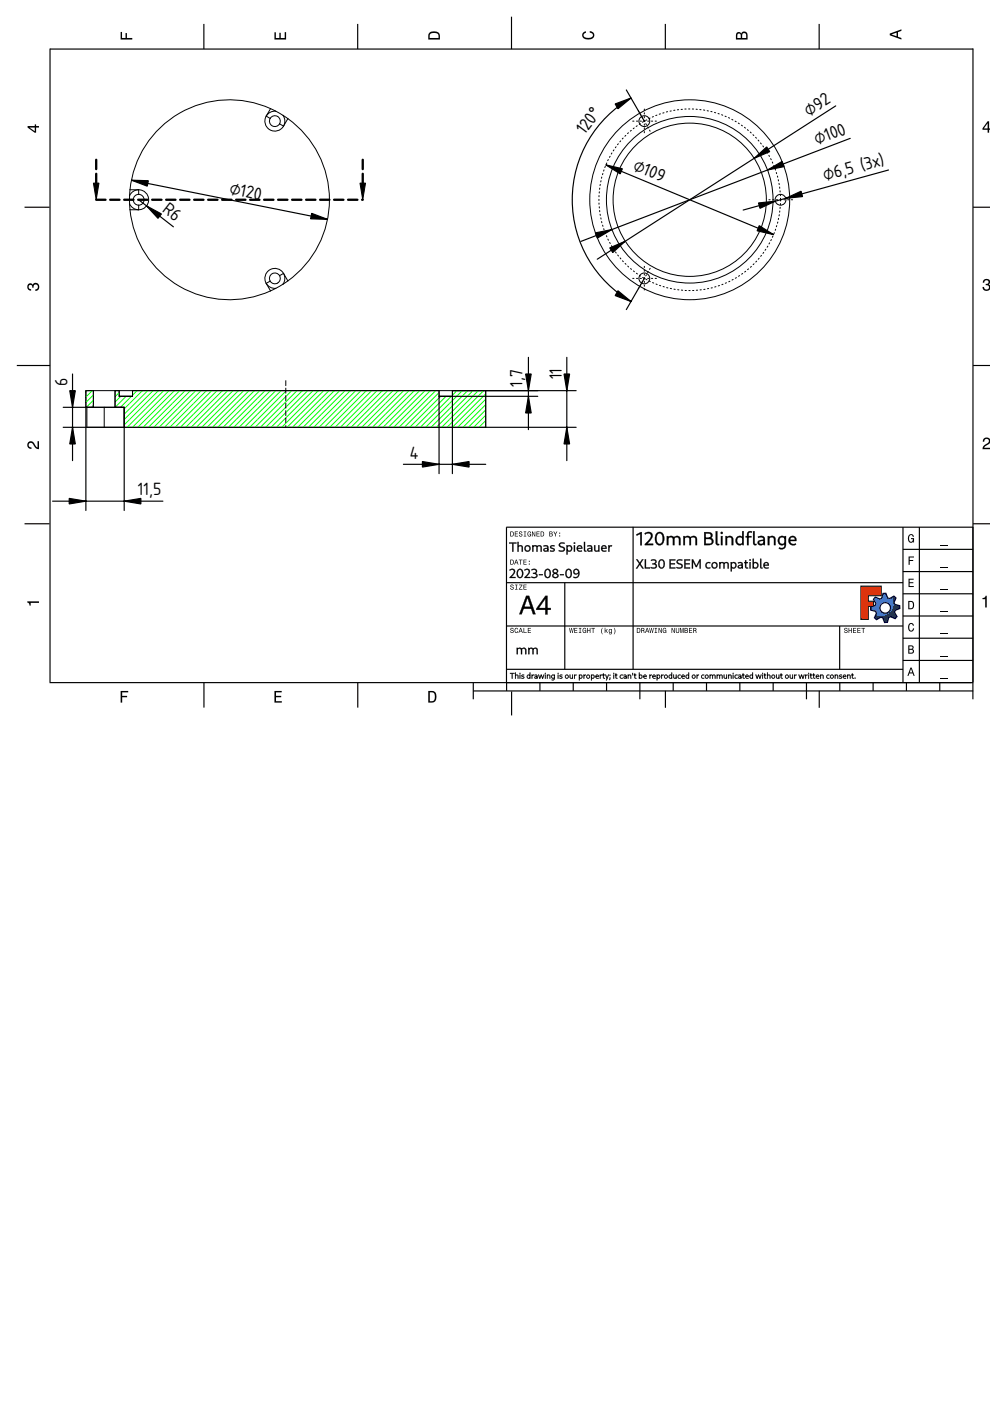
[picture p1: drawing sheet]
<svg xmlns="http://www.w3.org/2000/svg" width="210mm" height="297mm" viewBox="0 0 210 297" stroke-linecap="round" stroke-linejoin="round" font-family="sans-serif">
<defs><g id="words">
<g font-size="3.5">
<text x="124" y="28.7" transform="rotate(-53 124 28.7)">120°</text>
<text x="171.5" y="24.8" transform="rotate(-33 171.5 24.8)">⌀92</text>
<text x="173.2" y="30.8" transform="rotate(-21 173.2 30.8)">⌀100</text>
<text x="48.5" y="41.2" transform="rotate(11 48.5 41.2)">⌀120</text>
<text x="134" y="36" transform="rotate(23 134 36)">⌀109</text>
<text x="174.9" y="38.4" transform="rotate(-15 174.9 38.4)">⌀6,5 (3x)</text>
<text x="34.3" y="44.8" transform="rotate(38 34.3 44.8)">R6</text>
<text x="14.3" y="81.9" transform="rotate(-90 14.3 81.9)">6</text>
<text x="110.8" y="82" transform="rotate(-90 110.8 82)">1,7</text>
<text x="119.1" y="80.5" transform="rotate(-90 119.1 80.5)">11</text>
<text x="86.9" y="97.4">4</text>
<text x="29.2" y="105">11,5</text>
</g>
</g></defs>
<g fill="none" stroke="#000" stroke-width=".25">
<path d="M10.6 10.3v134.3M10.6 10.4h195.7M43.2 5.1v5.3M75.8 5.1v5.3M108.5 3.5v6.9M141.1 5.1v5.3M173.7 5.1v5.3M206.3 10.3v138M5.2 43.9h5.3M206.3 43.9h3.7M3.6 77.5h7M206.3 77.5h3.7"/>
<path d="M5.2 111h5.3M107.4 111.8h98.9M107.4 111.8v34.7M134.2 111.7v30.2M191.4 116.5h14.9M191.5 111.8v33M194.9 111.8v33M206.3 111h3.7M107.3 132.7h84.2M107.3 123.5h84.2M119.7 123.5v18.4M178 132.7v9.2"/>
<path d="M191.4 135.3h14.9M191.4 130.6h14.9M191.4 125.9h14.9M191.4 121.2h14.9M10.5 144.7h195.5M43.2 144.7v5.3M75.9 144.7v5.3M100.3 146.5h106M100.3 144.7v3.6M107.3 141.9h84.2M107.4 144.7h98.9M108.5 146.6v5.1"/>
<path d="M114.5 144.7v1.8M121.5 144.7v1.8M128.6 144.7v1.8M135.7 144.7v3.6M141.1 146.5v3.6M142.7 144.7v1.8M149.8 144.7v1.8M156.9 144.7v1.8M163.9 144.7v1.8M171 144.7v3.6M173.7 146.5v3.6M178.1 144.7v1.8"/>
<path d="M185.1 144.7v1.8M191.4 140h14.9M192.2 144.7v1.8M199.2 144.7v1.8"/>
</g>
<g fill="#000">
<path d="M25.6 6.8h.3v1.3h.7v-1.1h.3v1.1h1.1v.3h-2.4z" fill-rule="evenodd"/>
<path d="M58.2 6.8h.3v1.3h.7v-1.1h.3v1.1h.9v-1.3h.3v1.6h-2.5z" fill-rule="evenodd"/>
<path d="M91.1 6.9a1.55 1.55 0 0 0-.3 1.5h2.5v-.8a1.35 1.35 0 0 0-2.2-.7zM91.3 7.1l.3-.1a1.02 1.02 0 0 1 1.4 .6v.5h-1.9l.1-.8z" fill-rule="evenodd"/>
<path d="M123.6 6.9l.6-.3v.4h-.2a.46 .46 0 0 0-.3 .5 .46 .46 0 0 0 .3 .4l.3 .1a1.12 1.12 0 0 0 1.4-.5 .63 .63 0 0 0-.7-.6v-.3a.88 .88 0 0 1 1 .7 .88 .88 0 0 1-.7 1 1.36 1.36 0 0 1-1.9-.8z" fill-rule="evenodd"/>
<path d="M156.2 7l-.2 1.4h2.5v-.9a.69 .69 0 0 0-.5-.8 .69 .69 0 0 0-.8 .4 .59 .59 0 0 0-1-.1zM156.4 7.2l.3-.1 .3 .1 .1 .9h-.8zM157.5 7.1l.3-.1a.41 .41 0 0 1 .4 .5v.6h-.8z" fill-rule="evenodd"/>
<path d="M188.6 7.1v.4l2.5 .9v-.3l-.7-.3v-1l.7-.3v-.3zM189 7.3l1.1-.4v.8z" fill-rule="evenodd"/>
<path d="M5.8 26.7v.3l1.5 1.1h.4v-1.1h.6v-.3h-.6v-.3h-.3v.3zM6.3 27h1.1v.8z" fill-rule="evenodd"/>
<path d="M209.4 25.7l-1.1 1.5v.3h1.1v.6h.3v-.6h.3v-.3h-.3v-1.5zM209.4 26.1v1.1h-.8z" fill-rule="evenodd"/>
<path d="M6 60.3a.6 .6 0 0 1 .9 .1 .79 .79 0 0 1 1.2-.3 .79 .79 0 0 1 .2 1.1l-.4 .4-.4 .1v-.3a.51 .51 0 0 0 .6-.5 .51 .51 0 0 0-.5-.5 .51 .51 0 0 0-.5 .6h-.3a.44 .44 0 0 0-.2-.6 .44 .44 0 0 0-.6 .4 .44 .44 0 0 0 .4 .5h.2v.3a.83 .83 0 0 1-.8-.5 .83 .83 0 0 1 .2-.8z" fill-rule="evenodd"/>
<path d="M208.6 59.3a.72 .72 0 0 1 1.1-.1 .72 .72 0 0 1-.1 1.1 .83 .83 0 0 1-.1 1.4 .83 .83 0 0 1-1.2-.8l.3-.1a.51 .51 0 0 0 .5 .7 .51 .51 0 0 0 .5-.6 .51 .51 0 0 0-.6-.4v-.3a.44 .44 0 0 0 .6-.3 .44 .44 0 0 0-.4-.6 .44 .44 0 0 0-.5 .4v.2h-.3z" fill-rule="evenodd"/>
<path d="M6 93.8a.86 .86 0 0 1 1.4 .5l.6 .6v-1.4h.3v1.7a1.95 1.95 0 0 1-1.5-1.2 .49 .49 0 0 0-.7 .3 .49 .49 0 0 0 .6 .6v.3a.84 .84 0 0 1-.9-.5 .84 .84 0 0 1 .2-.9z" fill-rule="evenodd"/>
<path d="M208.6 93a.83 .83 0 0 1 1.3 .2 .83 .83 0 0 1-.6 1.2l-.6 .5h1.3v.3h-1.7a1.95 1.95 0 0 1 1.3-1.4 .49 .49 0 0 0-.4-.8 .49 .49 0 0 0-.5 .6h-.3z" fill-rule="evenodd"/>
<path d="M108.2 118.7v1h.3a.54 .54 0 0 0 .5-.5 .54 .54 0 0 0-.5-.5zM108.3 118.8a.41 .41 0 0 1 .5 .4 .41 .41 0 0 1-.5 .4zM109.4 118.7l-.4 1h.1l.2-.3h.4l.1 .3h.1l-.4-1zM109.5 118.8l.1 .5h-.3zM110 118.7v.1h.3v.9h.2v-.9h.3v-.1zM111 118.7v1h.7v-.1h-.6v-.4h.5v-.1h-.5v-.3h.5v-.1zM112.1 119.5v.2h.2v-.2zM112.1 118.9v.2h.2v-.2z" fill-rule="evenodd"/>
<path d="M108.2 112.7v1h.3a.54 .54 0 0 0 .5-.5 .54 .54 0 0 0-.5-.5zM108.3 112.8a.41 .41 0 0 1 .5 .4 .41 .41 0 0 1-.5 .4zM109.2 112.7v1h.6v-.1h-.5v-.3h.5v-.2h-.5v-.3h.5v-.1zM110.1 112.7a.42 .42 0 0 0 .1 .5 .42 .42 0 0 0 .4 .2 .23 .23 0 0 1-.2 .3 .23 .23 0 0 1-.3-.3h-.1a.38 .38 0 0 0 .4 .4 .38 .38 0 0 0 .4-.5 .38 .38 0 0 0-.6-.2 .2 .2 0 0 1 .2-.3 .2 .2 0 0 1 .2 .2h.1v-.1l-.2-.2zM111 112.7v.1h.2v.8h-.2v.1h.6v-.1h-.2v-.8h.2v-.1zM111.9 112.8a.51 .51 0 0 0-.1 .7 .51 .51 0 0 0 .6 .2h.2v-.5h-.4v.1h.3l-.2 .3a.37 .37 0 0 1-.4-.4 .37 .37 0 0 1 .5-.3l.2 .1-.2-.3zM112.8 112.7v1h.1v-.8l.4 .8h.2v-1h-.1v.9l-.4-.9zM113.7 112.7v1h.7v-.1h-.5v-.3h.5v-.2h-.5v-.3h.5v-.1zM114.6 112.7v1h.4a.54 .54 0 0 0 .4-.5 .54 .54 0 0 0-.4-.5zM114.8 112.8a.41 .41 0 0 1 .4 .4 .41 .41 0 0 1-.4 .4zM116.5 112.7v1h.4a.3 .3 0 0 0 .3-.2 .3 .3 0 0 0-.2-.3l.1-.2v-.2zM116.6 112.8h.2a.16 .16 0 0 1 .2 .2 .16 .16 0 0 1-.2 .1h-.2zM116.6 113.3h.2a.18 .18 0 0 1 .3 .1 .18 .18 0 0 1-.2 .2h-.3zM117.3 112.7l.4 .6v.4h.1v-.4l.4-.6h-.2l-.2 .5-.3-.5zM118.6 113.5v.2h.2v-.2zM118.6 112.9v.3h.2v-.3z" fill-rule="evenodd"/>
<path d="M192.6 118h1.2v.2h-.9v.5h.7v.2h-.7v.9h-.3z" fill-rule="evenodd"/>
<path d="M192.7 113.5a.6 .6 0 0 1 .6-.3 .6 .6 0 0 1 .5 .6h-.3l-.2-.3a.73 .73 0 0 0-.6 .6 .73 .73 0 0 0 .5 .8l.2-.2 .2-.4h-.4v-.2h.6v.9l-.2-.2-.3 .3a.85 .85 0 0 1-.8-1.3z" fill-rule="evenodd"/>
<path d="M199.5 115.5h1.5v.1h-1.5z" fill-rule="evenodd"/>
<path d="M5.8 127.5h2.5v.3h-1.8v.6h-.2a.54 .54 0 0 0-.5-.7z" fill-rule="evenodd"/>
<path d="M108.3 133.2a.42 .42 0 0 0 0 .5 .42 .42 0 0 0 .5 .1 .23 .23 0 0 1-.2 .3 .23 .23 0 0 1-.3-.3h-.1a.38 .38 0 0 0 .4 .5 .38 .38 0 0 0 .3-.5 .38 .38 0 0 0-.5-.3 .2 .2 0 0 1 .1-.3 .21 .21 0 0 1 .3 .3h.1v-.2l-.2-.2zM109.2 133.3a.51 .51 0 0 0-.1 .6 .51 .51 0 0 0 .6 .2l.2-.3-.3 .3a.4 .4 0 0 1-.4-.4 .4 .4 0 0 1 .4-.4l.2 .2-.2-.4zM110.3 133.1l-.4 1.1h.2l.1-.3h.4l.1 .3h.2l-.4-1.1zM110.4 133.3l.2 .5h-.4zM111 133.1v1.1h.7v-.1h-.6v-1zM111.9 133.1v1.1h.7v-.1h-.6v-.4h.5v-.1h-.5v-.3h.6v-.2z" fill-rule="evenodd"/>
<path d="M108.3 124a.42 .42 0 0 0 0 .5 .42 .42 0 0 0 .5 .1 .23 .23 0 0 1-.2 .3 .23 .23 0 0 1-.3-.2h-.1a.38 .38 0 0 0 .4 .4 .38 .38 0 0 0 .3-.5 .38 .38 0 0 0-.5-.3 .2 .2 0 0 1 .1-.3 .21 .21 0 0 1 .3 .3h.1v-.2l-.2-.2zM109.2 124v.1h.2v.8h-.2v.1h.5v-.1h-.2v-.8h.2v-.1zM110.1 124v.1h.5l-.6 .9h.8v-.1h-.6l.6-.9zM111 124v1h.7v-.1h-.6v-.4h.5v-.1h-.5v-.3h.5v-.1z" fill-rule="evenodd"/>
<path d="M120.7 133.1l.2 1.1h.1l.2-.9 .1 .9h.1l.2-1.1h-.1l-.1 .9-.2-.9h-.1l-.2 .9-.1-.9zM121.8 133.1v1.1h.6v-.1h-.5v-.4h.5v-.1h-.5v-.3h.5v-.2zM122.7 133.1v.2h.2v.8h-.2v.1h.6v-.1h-.2v-.8h.2v-.2zM123.6 133.3a.51 .51 0 0 0-.1 .6 .51 .51 0 0 0 .6 .2l.2 .1v-.6h-.4v.2h.2l-.1 .3a.37 .37 0 0 1-.4-.4 .37 .37 0 0 1 .5-.3l.2 .1-.2-.4zM124.5 133.1v1.1h.1v-.5h.4v.5h.2v-1.1h-.2v.5h-.4v-.5zM125.4 133.1v.2h.3v.9h.1v-.9h.3v-.2zM127.7 133.1a.95 .95 0 0 0 .1 1.4 1.3 1.3 0 0 1 0-1.4zM128.2 133.1v1.1h.1l.2-.4 .2 .4h.2l-.3-.5 .3-.3-.6 .3v-.6zM129.2 133.5a.39 .39 0 0 0-.1 .5 .39 .39 0 0 0 .5 .1 .29 .29 0 0 1-.2 .3 .29 .29 0 0 1-.3-.1 .33 .33 0 0 0 .4 .2 .33 .33 0 0 0 .3-.3v-.8l-.2 .1-.2-.2zM129.3 133.5a.27 .27 0 0 1 .3 .3 .27 .27 0 0 1-.3 .2zM130.1 133.1a1.31 1.31 0 0 1 0 1.4 .86 .86 0 0 0 0-1.4z" fill-rule="evenodd"/>
<path d="M135 133.1v1.1h.4a.54 .54 0 0 0 .4-.5 .54 .54 0 0 0-.4-.6zM135.2 133.3a.41 .41 0 0 1 .4 .4 .41 .41 0 0 1-.4 .4zM136 133.1v1.1h.1v-.5a.32 .32 0 0 1 .4 .1 .32 .32 0 0 1 0 .4h.2l-.2-.5a.29 .29 0 0 0 .1-.4 .29 .29 0 0 0-.3-.2zM136.1 133.3h.2a.18 .18 0 0 1 .2 .1 .18 .18 0 0 1-.2 .2h-.2zM137.1 133.1l-.3 1.1h.1l.1-.3h.4l.1 .3h.2l-.4-1.1zM137.2 133.3l.2 .5h-.3zM137.7 133.1l.1 1.1h.2l.1-.9 .2 .9h.1l.2-1.1h-.1l-.1 .9-.2-.9h-.1l-.2 .9-.1-.9zM138.8 133.1v.2h.2v.8h-.2v.1h.5v-.1h-.2v-.8h.2v-.2zM139.6 133.1v1.1h.2v-.9l.4 .9h.1v-1.1h-.1v.9l-.4-.9zM140.6 133.3a.51 .51 0 0 0-.1 .6 .51 .51 0 0 0 .6 .2l.2 .1v-.6h-.4v.2h.2l-.1 .3a.37 .37 0 0 1-.4-.4 .37 .37 0 0 1 .5-.3l.2 .1-.3-.4zM142.4 133.1v1.1h.1v-.9l.4 .9h.2v-1.1h-.1v.9l-.4-.9zM143.3 133.1v.7a.37 .37 0 0 0 .4 .4 .37 .37 0 0 0 .3-.4v-.7h-.1v.7a.23 .23 0 0 1-.2 .3 .23 .23 0 0 1-.3-.3v-.7zM144.2 133.1v1.1h.1v-1l.2 1h.1l.2-1v1h.2v-1.1h-.2l-.2 1-.2-1zM145.1 133.1v1.1h.4a.3 .3 0 0 0 .4-.2 .3 .3 0 0 0-.2-.4l.1-.1-.1-.3zM145.3 133.3h.2a.16 .16 0 0 1 .2 .1 .16 .16 0 0 1-.2 .2h-.2zM145.3 133.7h.2a.18 .18 0 0 1 .2 .2 .18 .18 0 0 1-.2 .2h-.2zM146.1 133.1v1.1h.7v-.1h-.6v-.4h.5v-.1h-.5v-.3h.5v-.2zM147 133.1v1.1h.1v-.5a.32 .32 0 0 1 .4 .1 .32 .32 0 0 1 0 .4h.2l-.2-.5a.29 .29 0 0 0 .1-.4 .29 .29 0 0 0-.3-.2zM147.1 133.3h.2a.18 .18 0 0 1 .2 .1 .18 .18 0 0 1-.2 .2h-.2z" fill-rule="evenodd"/>
<path d="M179.1 133.2a.42 .42 0 0 0 0 .5 .42 .42 0 0 0 .5 .1 .23 .23 0 0 1-.3 .3 .23 .23 0 0 1-.2-.3h-.1a.38 .38 0 0 0 .4 .5 .38 .38 0 0 0 .3-.5 .38 .38 0 0 0-.5-.3 .2 .2 0 0 1 .1-.3 .21 .21 0 0 1 .3 .3h.1v-.2l-.2-.2zM179.9 133.1v1.1h.2v-.5h.4v.5h.1v-1.1h-.1v.5h-.4v-.5zM180.9 133.1v1.1h.6v-.1h-.5v-.4h.5v-.1h-.5v-.3h.5v-.2zM181.8 133.1v1.1h.7v-.1h-.6v-.4h.5v-.1h-.5v-.3h.5v-.2zM182.6 133.1v.2h.4v.9h.1v-.9h.3v-.2z" fill-rule="evenodd"/>
<path d="M182.5 124.3h4.3v2h-2.7v1.2h1.1v1.1h-1.1v2.7h-1.6z" fill-rule="evenodd"/>
<path d="M185.6 126.6l-.4 .4 .5 1-.1 .4-1 .3v.7l1 .2 .2 .4-.4 1 .4 .4 1-.5 .4 .1 .3 1h.7l.2-1.1 .4-.1 1 .4 .4-.5-.5-.9 .1-.4 1-.4v-.6l-1.1-.3-.1-.3 .4-1-.5-.4-.9 .5-.4-.1-.4-1h-.6l-.3 1-.3 .2zM186.6 128.9a1.11 1.11 0 0 1 2.2 0 1.11 1.11 0 0 1-2.2 0z" fill-rule="evenodd"/>
<path d="M192.6 122.7h1.1v.2h-.8v.5h.8v.3h-.8v.6h.8v.2h-1.1z" fill-rule="evenodd"/>
<path d="M192.6 127.4v1.8h.6a.91 .91 0 0 0 .7-.9 .91 .91 0 0 0-.7-.9zM192.8 127.6a.68 .68 0 0 1 .8 .7 .68 .68 0 0 1-.8 .7z" fill-rule="evenodd"/>
<path d="M192.6 136.8v1.8h.6a.5 .5 0 0 0 .6-.4 .5 .5 0 0 0-.3-.6l.2-.3a.44 .44 0 0 0-.5-.5zM192.8 137h.4a.27 .27 0 0 1 .3 .3 .27 .27 0 0 1-.3 .3h-.4zM192.8 137.8h.4a.31 .31 0 0 1 .4 .3 .31 .31 0 0 1-.4 .3h-.4z" fill-rule="evenodd"/>
<path d="M192.7 132.3a.6 .6 0 0 1 .7-.2 .6 .6 0 0 1 .4 .6h-.3l-.2-.4a.74 .74 0 0 0-.6 .7 .74 .74 0 0 0 .5 .7l.2-.1 .2-.4h.2a.63 .63 0 0 1-.5 .7 .63 .63 0 0 1-.7-.5z" fill-rule="evenodd"/>
<path d="M199.5 139h1.5v.2h-1.5z" fill-rule="evenodd"/>
<path d="M199.5 134.3h1.5v.2h-1.5z" fill-rule="evenodd"/>
<path d="M199.5 129.6h1.5v.2h-1.5z" fill-rule="evenodd"/>
<path d="M199.5 124.9h1.5v.2h-1.5z" fill-rule="evenodd"/>
<path d="M199.5 120.2h1.5v.2h-1.5z" fill-rule="evenodd"/>
<path d="M208.3 126.8a.54 .54 0 0 0 .7-.5h.2v2.5h-.3v-1.8h-.6z" fill-rule="evenodd"/>
<path d="M25.6 146.5h1.6v.3h-1.3v.7h1v.3h-1v1.2h-.3z" fill-rule="evenodd"/>
<path d="M58.2 146.5h1.5v.3h-1.2v.7h1.1v.3h-1.1v.9h1.3v.3h-1.6z" fill-rule="evenodd"/>
<path d="M90.8 146.5v2.5h.8a1.35 1.35 0 0 0 .7-2.2 1.55 1.55 0 0 0-1.5-.3zM91.1 146.8a.97 .97 0 0 1 1.1 .7 .97 .97 0 0 1-.6 1.2h-.5z" fill-rule="evenodd"/>
<path d="M193 141.5l-.6 1.8h.2l.2-.5h.7l.2 .5h.2l-.6-1.8zM193.2 141.8l.2 .8h-.5z" fill-rule="evenodd"/>
<path d="M199.5 143.7h1.5v.2h-1.5z" fill-rule="evenodd"/>
</g>
<g fill="#000">
<path d="M108 115v.2h.6v1.7h.2v-1.7h.7v-.2zM109.8 115.8l.1 .2 .3-.2a.33 .33 0 0 1 .4 .3v.8h.3v-.8a.56 .56 0 0 0-.5-.5 .56 .56 0 0 0-.6 .2zM109.7 114.9v2h.3v-2zM111.2 116.3a.68 .68 0 0 0 1.3 0 .68 .68 0 0 0-1.3 0zM111.4 116.3a.47 .47 0 0 1 .9 0 .47 .47 0 0 1-.9 0zM113.9 115.8v.2l.3-.2a.33 .33 0 0 1 .4 .3v.8h.3v-.8a.55 .55 0 0 0-.5-.5 .55 .55 0 0 0-.5 .2zM112.9 115.6v1.3h.2v-1.1zM113 115.8v.2l.3-.2a.33 .33 0 0 1 .4 .3v.8h.3v-.8a.56 .56 0 0 0-.4-.5 .56 .56 0 0 0-.6 .2zM115.2 115.7l.1 .2 .2-.1a.37 .37 0 0 1 .6 .3v.8h.2v-.8a.66 .66 0 0 0-1.1-.4zM115.2 116.4l.1 .4a.51 .51 0 0 0 .5 .2 .51 .51 0 0 0 .4-.6l-.5 .4-.2-.1v-.3l.6-.1v-.1zM116.7 115.8v.4l.7 .4-.3 .2-.4-.1-.1 .2 .3 .1a.52 .52 0 0 0 .7-.4l-.1-.3-.7-.3 .2-.2h.5l.1-.1-.4-.1zM118.7 115.2l-.2 .1a.59 .59 0 0 0 .7 .8l.4 .4a.72 .72 0 0 1-1.1 .1v.2a.73 .73 0 0 0 .8 .2 .73 .73 0 0 0 .4-.9l-.9-.4-.1-.2 .2-.3 .8 .1v-.2l-.5-.1zM120.3 115.8v.2a.43 .43 0 0 1 .7 0 .47 .47 0 0 1 0 .6 .47 .47 0 0 1-.5 .1l-.2-.2-.1 .1a.66 .66 0 0 0 1.1 0 .66 .66 0 0 0-.6-1zM120.1 115.6v1.9h.2v-1.7zM121.7 115.6v1.3h.2v-1.3zM121.6 115.1a.2 .2 0 0 0 .4 0 .2 .2 0 0 0-.4 0zM122.4 115.8a.73 .73 0 0 0 0 1 .73 .73 0 0 0 1 .1l-.1-.2a.51 .51 0 0 1-.8-.2 .51 .51 0 0 1 .6-.7l.1 .4h-.7v.1h.9a.57 .57 0 0 0-.3-.7 .57 .57 0 0 0-.7 .2zM123.8 114.9v1.7l.2 .3 .2 .1 .1-.2-.3-.2v-1.7zM124.5 115.7l.1 .2 .2-.1a.37 .37 0 0 1 .5 .3l.1 .8h.2v-.8a.66 .66 0 0 0-1.1-.4zM124.5 116.4v.4a.51 .51 0 0 0 .6 .2 .51 .51 0 0 0 .3-.6l-.4 .4-.3-.1 .1-.3 .6-.1v-.1zM126 115.6v.9a.48 .48 0 0 0 .4 .5 .48 .48 0 0 0 .5-.4l-.2 .2a.33 .33 0 0 1-.5-.4v-.8zM126.9 115.6v1.2l.2 .1v-1.3zM127.6 115.8a.73 .73 0 0 0 0 1 .73 .73 0 0 0 1 .1l-.1-.2a.51 .51 0 0 1-.8-.2 .51 .51 0 0 1 .5-.7l.2 .4h-.8v.1h1a.57 .57 0 0 0-.3-.7 .57 .57 0 0 0-.7 .2zM129 115.6v1.3h.2v-1.3zM129.3 115.7l-.1 .4 .2-.3h.3l.1-.2z"/>
<path d="M108 115v.2h.6v1.7h.2v-1.7h.7v-.2zM107.9 115h1.6v.3l-.7-.1 .1 1.8h-.3v-1.8l-.7 .1zM109.8 115.8l.1 .2 .2-.2a.37 .37 0 0 1 .6 .3l-.1 .8h.3l-.1-.8a.52 .52 0 0 0-.4-.5 .52 .52 0 0 0-.5 .3zM109.8 115.8l.2-.1a.57 .57 0 0 1 .9 .4v.9h-.3v-1l-.3-.2-.4 .2zM109.7 114.9v2h.3v-2zM109.7 114.9h.3v2.1h-.3zM111.2 116.3a.65 .65 0 0 0 1.3 0 .65 .65 0 0 0-1.3 0zM111.2 116.3a.72 .72 0 0 1 1.4 0 .72 .72 0 0 1-1.4 0zM111.3 116.3a.5 .5 0 0 1 1 0 .5 .5 0 0 1-1 0zM111.4 116.3a.45 .45 0 0 0 .9 0 .45 .45 0 0 0-.9 0zM113.9 115.8v.2l.3-.2a.37 .37 0 0 1 .5 .3l-.1 .8h.3l-.1-.8a.52 .52 0 0 0-.4-.5 .52 .52 0 0 0-.5 .2zM113.8 115.8l.2-.1a.57 .57 0 0 1 .9 .4v.9h-.3v-1l-.3-.2-.4 .2zM112.9 115.6v1.3h.2v-1.1zM112.8 115.6h.2l.1 .2v1.2h-.3zM113 115.8v.2l.3-.2a.37 .37 0 0 1 .5 .3l-.1 .8h.3l-.1-.8a.52 .52 0 0 0-.4-.5 .52 .52 0 0 0-.5 .2zM112.9 115.8l.2-.1a.57 .57 0 0 1 .9 .4v.9h-.3v-1l-.3-.2-.4 .2zM115.2 115.7l.1 .2 .2-.1a.41 .41 0 0 1 .6 .3v.7l.2 .1-.1-1.1-.5-.2zM115.2 115.7l.4-.1a.55 .55 0 0 1 .7 .5v.9h-.2l-.1-1.1-.3-.1-.4 .1zM115.3 116.4v.4a.58 .58 0 0 0 .9-.3v-.1a.43 .43 0 0 1-.4 .4 .43 .43 0 0 1-.4-.2l.3-.3h.4v-.1zM115.2 116.4l.9-.3v.3l-.6 .2a.37 .37 0 0 0 .4 .1 .37 .37 0 0 0 .2-.3h.2a.52 .52 0 0 1-.6 .6 .52 .52 0 0 1-.5-.6zM116.7 115.8v.4l.7 .2a.4 .4 0 0 1-.3 .4 .4 .4 0 0 1-.4-.1l-.1 .2h.3a.48 .48 0 0 0 .7-.3l-.1-.2-.7-.4 .2-.2h.5l.1-.1zM116.7 115.8l.5-.2h.4l-.1 .3h-.5l-.1 .2 .3 .1a.41 .41 0 0 1 .4 .6l-.5 .2-.5-.1v-.3l.5 .2 .3-.2-.7-.4zM118.7 115.2a.57 .57 0 0 0-.1 .7 .57 .57 0 0 0 .7 .2l.3 .4a.7 .7 0 0 1-1.1 .1v.2a.71 .71 0 0 0 .8 .1 .71 .71 0 0 0 .4-.7l-.9-.5-.1-.2a.65 .65 0 0 1 1-.2v-.2h-.3zM118.7 115.1l.5-.1 .6 .1-.1 .2-.5-.1-.4 .2v.3l.2 .1a.65 .65 0 0 1 .8 .7 .65 .65 0 0 1-.9 .5l-.5-.2 .1-.2 .8 .1 .2-.2-.2-.3a.63 .63 0 0 1-.7-.3 .63 .63 0 0 1 .1-.8zM120.3 115.8v.2l.1-.2a.45 .45 0 0 1 .7 .2 .51 .51 0 0 1 0 .6 .51 .51 0 0 1-.6 .2l-.2-.3-.1 .1a.6 .6 0 0 0 .9 .1 .6 .6 0 0 0 0-.9 .6 .6 0 0 0-.8 0zM120.2 115.8a.68 .68 0 0 1 1 0 .68 .68 0 0 1 0 .9 .68 .68 0 0 1-.9 .1l-.1-.2 .1-.2a.36 .36 0 0 0 .3 .3 .36 .36 0 0 0 .4-.2 .45 .45 0 0 0 0-.5 .45 .45 0 0 0-.5-.1l-.2 .1zM120.1 115.6v1.9h.2v-1.7zM120.1 115.6h.2l.1 .2v1.8h-.3zM121.7 115.6v1.3h.2v-1.3zM121.7 115.6h.2v1.4h-.2zM121.7 115.1a.13 .13 0 0 0 .2 0 .13 .13 0 0 0-.2 0zM121.6 115.1a.2 .2 0 0 1 .4 0 .2 .2 0 0 1-.4 0zM122.5 115.8a.69 .69 0 0 0 0 .9 .69 .69 0 0 0 .9 .1l-.1-.1a.57 .57 0 0 1-.8-.1 .57 .57 0 0 1 .2-.8h.4l.2 .4h-.8v.1l.9-.1a.53 .53 0 0 0-.3-.5 .53 .53 0 0 0-.6 .1zM122.4 115.8a.6 .6 0 0 1 .8-.2 .6 .6 0 0 1 .2 .8h-1v-.3l.8 .1v-.2a.34 .34 0 0 0-.6 0 .52 .52 0 0 0 .1 .7 .52 .52 0 0 0 .7 0v.2a.75 .75 0 0 1-1-.1 .75 .75 0 0 1 0-1zM123.8 114.9l.1 1.9 .4 .1-.3-.3v-1.7zM123.8 114.9h.3v1.7l.3 .3-.2 .1h-.3l-.1-.4zM124.5 115.7l.1 .2 .2-.1a.41 .41 0 0 1 .6 .3l-.1 .7 .3 .1-.1-1.1-.5-.2zM124.5 115.7l.3-.1a.55 .55 0 0 1 .8 .5v.9h-.2l-.1-1.1-.3-.1-.4 .1zM124.6 116.4v.4a.58 .58 0 0 0 .9-.3v-.1a.43 .43 0 0 1-.4 .4 .43 .43 0 0 1-.4-.2l.3-.3h.4v-.1zM124.5 116.4l.9-.3v.3l-.7 .2a.37 .37 0 0 0 .4 .1 .37 .37 0 0 0 .3-.3h.1a.52 .52 0 0 1-.5 .6 .52 .52 0 0 1-.5-.6zM126 115.6v.9a.51 .51 0 0 0 .4 .4 .51 .51 0 0 0 .5-.2v-.1l-.2 .2a.36 .36 0 0 1-.5-.4v-.8zM125.9 115.6h.3l.1 1 .2 .1 .4-.2 .1 .2a.58 .58 0 0 1-.6 .3 .58 .58 0 0 1-.5-.5zM126.9 115.6v1.2l.2 .1v-1.3zM126.8 115.6h.3v1.4h-.2l-.1-.2zM127.6 115.8a.69 .69 0 0 0 0 .9 .69 .69 0 0 0 .9 .1v-.1a.57 .57 0 0 1-.8-.1 .57 .57 0 0 1 .1-.8h.5l.1 .4h-.8v.1l1-.1a.53 .53 0 0 0-.3-.5 .53 .53 0 0 0-.7 .1zM127.6 115.8a.6 .6 0 0 1 .8-.2 .6 .6 0 0 1 .2 .8h-1v-.3l.8 .1-.1-.2a.34 .34 0 0 0-.6 0 .52 .52 0 0 0 .2 .7 .52 .52 0 0 0 .6 0l.1 .2a.75 .75 0 0 1-1-.1 .75 .75 0 0 1 0-1zM129 115.6v1.3h.2v-1.3zM128.9 115.6h.3v1.4h-.3zM129.2 115.9v.2l.2-.3h.3l.1-.2zM129.2 115.7l.6-.1-.1 .3h-.3l-.3 .2z"/>
<path d="M134.9 113.3l.1 .3 .9-.4-.1-.1v2.5h.3v-2.8zM136.7 113.1l.1 .2a.68 .68 0 0 1 1-.2 .68 .68 0 0 1 .1 1l-1.2 1.3v.2h1.8v-.3h-1.4a1.71 1.71 0 0 0 1-2.3 1.15 1.15 0 0 0-1.4 .1zM139.2 113a1.83 1.83 0 0 0 .3 2.5 1.09 1.09 0 0 0 1.3-1.3 1.03 1.03 0 0 0-.3-1.2 1.03 1.03 0 0 0-1.3 0zM139.6 113.1h.2a1.31 1.31 0 0 1 .1 2.2 1.34 1.34 0 0 1-.3-2.2zM142.8 114l.1 .2 .2-.2a.54 .54 0 0 1 .9 .4v1.2h.3v-1.3a.78 .78 0 0 0-.6-.7 .78 .78 0 0 0-.9 .4zM141.4 113.7v1.9h.3v-1.7l-.1-.2zM141.6 114v.2l.2-.2a.54 .54 0 0 1 .9 .4v1.2h.3v-1.3a.78 .78 0 0 0-.6-.7 .78 .78 0 0 0-.8 .4zM146.3 114l.1 .2 .2-.2a.54 .54 0 0 1 .9 .4v1.2h.3v-1.3a.78 .78 0 0 0-.6-.7 .78 .78 0 0 0-.9 .4zM144.9 113.7v1.9h.3v-1.7l-.1-.2zM145.1 114v.2l.2-.2a.54 .54 0 0 1 .9 .4v1.2h.3v-1.3a.78 .78 0 0 0-.6-.7 .78 .78 0 0 0-.8 .4zM149.3 112.8v2.8h1a.8 .8 0 0 0 1-.7 .8 .8 0 0 0-.9-.9h-.9v.3h.9a.52 .52 0 0 1 .5 .3 .52 .52 0 0 1-.2 .6l-1.1 .1v-2.2l.9 .1 .2 .1v.5l-.5 .3h.5a.69 .69 0 0 0 .3-.9 .69 .69 0 0 0-.9-.4zM151.8 112.6v2.5a.46 .46 0 0 0 .2 .5 .46 .46 0 0 0 .5-.1l-.4-.4v-2.5zM152.9 113.7v1.9h.3v-1.9zM152.8 113a.25 .25 0 0 0 .5 0 .25 .25 0 0 0-.5 0zM154 114l.1 .2 .1-.2a.55 .55 0 0 1 .9 .4v1.2h.4v-1.3a.79 .79 0 0 0-.6-.7 .79 .79 0 0 0-.9 .4zM153.8 113.7v1.9h.4v-1.7l-.1-.2zM156.2 113.9a.93 .93 0 0 0-.1 1.4 .93 .93 0 0 0 1.4-.1l-.1-.2a.65 .65 0 0 1-.9 .1 .65 .65 0 0 1 0-.9 .65 .65 0 0 1 .9 0l.2-.2a.83 .83 0 0 0-1.4-.1zM157.4 112.6v2.7l.1 .3h.2v-3zM158.6 112.8l-.2 .5v2.3h.3l.1-2.6 .2-.1h.4v-.2l-.3-.1zM158.1 113.7v.2h1.2v-.2zM159.7 112.6v2.5a.46 .46 0 0 0 .2 .5 .46 .46 0 0 0 .5-.1l-.4-.4v-2.5zM160.7 113.8l.1 .2 .5-.1 .5 .2 .2 1.5h.2v-1.3a.88 .88 0 0 0-.6-.7 .88 .88 0 0 0-.9 .2zM160.7 114.8a.73 .73 0 0 0 .7 .9 .73 .73 0 0 0 .7-.8l-.1-.1a.56 .56 0 0 1-.5 .5 .56 .56 0 0 1-.5-.3l.2-.2 .7-.1v-.2l-1 .1zM163 114v.2l.2-.2a.55 .55 0 0 1 .9 .4v1.2h.3v-1.3a.79 .79 0 0 0-.6-.7 .79 .79 0 0 0-.8 .4zM162.8 113.7v1.9h.3v-1.7l-.1-.2zM166.4 113.7l-.1 1.9a.67 .67 0 0 1-.4 .6 .67 .67 0 0 1-.7-.1l-.1 .2 .4 .2a.9 .9 0 0 0 1.1-1v-1.8zM165.2 113.9a.93 .93 0 0 0-.1 1.4 .93 .93 0 0 0 1.4-.1l-.1-.2a.65 .65 0 0 1-1 .1 .65 .65 0 0 1 0-.9 .65 .65 0 0 1 1 0l.1-.2a.83 .83 0 0 0-1.3-.1zM167.4 113.9a1.04 1.04 0 0 0 0 1.4 1.04 1.04 0 0 0 1.4 .2l-.1-.3a.76 .76 0 0 1-1.1-.2 .76 .76 0 0 1 .4-1.1l.5 .3 .1 .3h-1.2v.2h1.4a.83 .83 0 0 0-.3-1 .83 .83 0 0 0-1.1 .2z"/>
<path d="M134.9 113.3l.1 .3 .8-.5h-.1l.1 2.5h.3v-2.8zM134.9 113.3l1.2-.5v2.8h-.4v-2.6l.2 .2-.9 .4zM136.7 113.1l.1 .2a.69 .69 0 0 1 1-.2 .69 .69 0 0 1 .1 1l-1.2 1.3v.2h1.8v-.3h-1.4l.8-.8a.93 .93 0 0 0 .3-1.4 .93 .93 0 0 0-1.5 0zM136.6 113.1a.99 .99 0 0 1 1.6-.1 .99 .99 0 0 1-.2 1.5l-.9 .9-.1-.1h1.5v.3h-1.8v-.3l.9-.9a.84 .84 0 0 0 .2-1.2l-.6-.1-.4 .3zM139.3 113.1a1.81 1.81 0 0 0 .2 2.4 1.05 1.05 0 0 0 1.3-1.3 .99 .99 0 0 0-.4-1.1 .99 .99 0 0 0-1.1 0zM139.2 113a1.04 1.04 0 0 1 1.3 0 1.04 1.04 0 0 1 .4 1.2 1.08 1.08 0 0 1-.4 1.2 1.08 1.08 0 0 1-1.3 0 2.01 2.01 0 0 1 0-2.4zM139.6 113.1l.2-.1a1.34 1.34 0 0 1 .1 2.4 1.37 1.37 0 0 1-.3-2.3zM139.6 113.2a1.62 1.62 0 0 0 0 2l.3 .1a1.29 1.29 0 0 0-.1-2.2zM142.8 114l.1 .2 .2-.2a.58 .58 0 0 1 .9 .4v1.2h.3l-.1-1.3a.74 .74 0 0 0-.5-.7 .74 .74 0 0 0-.8 .4zM142.8 113.9a.83 .83 0 0 1 .9-.3 .83 .83 0 0 1 .6 .7v1.3h-.4v-1.2a.55 .55 0 0 0-.4-.5 .55 .55 0 0 0-.6 .3zM141.4 113.7v1.9h.3v-1.7l-.1-.2zM141.4 113.6h.2l.1 .3v1.7h-.3zM141.6 114v.2l.2-.2a.58 .58 0 0 1 .9 .4v1.2h.3v-1.3a.74 .74 0 0 0-.6-.7 .74 .74 0 0 0-.8 .4zM141.5 113.9a.83 .83 0 0 1 .9-.3 .83 .83 0 0 1 .6 .7v1.3h-.4v-1.2a.55 .55 0 0 0-.4-.5 .55 .55 0 0 0-.6 .3zM146.3 114l.1 .2 .2-.2a.58 .58 0 0 1 .9 .4v1.2h.3l-.1-1.3a.74 .74 0 0 0-.5-.7 .74 .74 0 0 0-.8 .4zM146.3 113.9a.83 .83 0 0 1 .9-.3 .83 .83 0 0 1 .6 .7v1.3h-.4v-1.2a.55 .55 0 0 0-.4-.5 .55 .55 0 0 0-.6 .3zM144.9 113.7v1.9h.3v-1.7l-.1-.2zM144.9 113.6h.2l.1 .3v1.7h-.3zM145.1 114v.2l.2-.2a.58 .58 0 0 1 .9 .4v1.2h.3v-1.3a.74 .74 0 0 0-.6-.7 .74 .74 0 0 0-.8 .4zM145 113.9a.83 .83 0 0 1 .9-.3 .83 .83 0 0 1 .6 .7v1.3h-.4v-1.2a.55 .55 0 0 0-.4-.5 .55 .55 0 0 0-.6 .3zM149.3 112.8v2.8l1-.1a.76 .76 0 0 0 .9-.6 .76 .76 0 0 0-.8-.9h-.9v.3l.9-.1a.55 .55 0 0 1 .6 .6 .55 .55 0 0 1-.7 .5h-.7v-2.2a.82 .82 0 0 1 1.2 .5l-.3 .4-.3 .1h.5a.68 .68 0 0 0 .3-.9 .68 .68 0 0 0-.9-.3zM149.3 112.8a1.6 1.6 0 0 1 1.7 .4 .68 .68 0 0 1-.3 .9h-.5l.4-.3v-.5l-1-.2v2.2l1.2-.2a.51 .51 0 0 0-.4-.8h-.9v-.3h.9a.83 .83 0 0 1 .9 .9 .83 .83 0 0 1-1 .7h-1zM151.8 112.6v2.5a.51 .51 0 0 0 .7 .4l-.1-.2-.3-.1v-2.6zM151.7 112.6h.4v2.5l.1 .2h.2l.1 .2-.1 .1a.48 .48 0 0 1-.7-.5zM152.9 113.7v1.9h.3v-1.9zM152.8 113.6h.4v2h-.4zM152.8 113a.2 .2 0 0 0 .4 0 .2 .2 0 0 0-.4 0zM152.8 113a.26 .26 0 0 1 .5 0 .26 .26 0 0 1-.5 0zM154 114l.1 .2 .1-.2a.59 .59 0 0 1 1 .4l-.1 1.2h.4l-.1-1.3a.75 .75 0 0 0-.6-.7 .75 .75 0 0 0-.8 .4zM154 113.9a.85 .85 0 0 1 .9-.3 .85 .85 0 0 1 .6 .7v1.3h-.4v-1.2a.56 .56 0 0 0-.5-.5 .56 .56 0 0 0-.5 .3zM153.8 113.7v1.9h.4v-1.7l-.1-.2zM153.8 113.6h.3l.1 .3v1.7h-.4zM156.2 113.9a.9 .9 0 0 0 0 1.4 .9 .9 0 0 0 1.3-.1l-.1-.2a.63 .63 0 0 1-.8 .3 .63 .63 0 0 1-.4-.7 .62 .62 0 0 1 .5-.7 .62 .62 0 0 1 .7 .3l.1-.2a.8 .8 0 0 0-1.3-.1zM156.2 113.9a.83 .83 0 0 1 1.4 .1l-.2 .3a.61 .61 0 0 0-.9-.3 .61 .61 0 0 0-.2 .9 .57 .57 0 0 0 .5 .4 .57 .57 0 0 0 .6-.3l.2 .2a.92 .92 0 0 1-1.3 .3 .92 .92 0 0 1-.3-1.3zM157.4 112.6v2.7l.1 .3h.2v-3zM157.3 112.6h.4v3h-.3l-.1-.2zM158.6 112.8l-.2 .5v2.3h.3v-2.4a.42 .42 0 0 1 .2-.3 .42 .42 0 0 1 .5 0v-.2h-.1zM158.6 112.8l.5-.2 .4 .1-.1 .3-.4-.1-.2 .2-.1 2.5h-.3v-2.3zM158.1 113.7v.2h1.2v-.2zM158.1 113.6h1.2v.4h-1.2zM159.7 112.6v2.5a.51 .51 0 0 0 .7 .4l-.1-.2-.3-.1v-2.6zM159.6 112.6h.4v2.5l.1 .2h.3l.1 .2-.2 .1a.48 .48 0 0 1-.7-.5zM160.7 113.8l.1 .2 .4-.1a.53 .53 0 0 1 .7 .4v1l.1 .3h.2l-.1-1.3a.85 .85 0 0 0-.5-.7 .85 .85 0 0 0-.9 .2zM160.6 113.8a.98 .98 0 0 1 1.6 .5v1.3h-.3l-.1-1.5-.5-.2-.6 .2zM160.7 114.8a.69 .69 0 0 0 .7 .9 .69 .69 0 0 0 .7-.8l-.1-.1a.58 .58 0 0 1-.5 .5 .58 .58 0 0 1-.6-.3l.3-.3h.7v-.2zM160.8 114.6l1.1-.2v.3l-.7 .1-.2 .1v.3a.6 .6 0 0 0 1-.4l.1 .1a.79 .79 0 0 1-.6 .7 .79 .79 0 0 1-.9-.5zM163 114v.2l.2-.2a.59 .59 0 0 1 .9 .4v1.2h.3v-1.3a.75 .75 0 0 0-.6-.7 .75 .75 0 0 0-.8 .4zM162.9 113.9a.85 .85 0 0 1 .9-.3 .85 .85 0 0 1 .7 .7v1.3h-.4v-1.2a.56 .56 0 0 0-.5-.5 .56 .56 0 0 0-.6 .3zM162.8 113.7v1.9h.3v-1.7l-.1-.2zM162.8 113.6h.2l.2 .3v1.7h-.4zM166.4 113.7v1.9a.71 .71 0 0 1-.5 .6 .71 .71 0 0 1-.7-.1l-.1 .2 .4 .1a.86 .86 0 0 0 1.1-.9v-1.8zM166.4 113.6h.3v1.9a.99 .99 0 0 1-.6 .9 .99 .99 0 0 1-1-.1l.1-.3a.69 .69 0 0 0 1.1-.4zM165.2 113.9a.9 .9 0 0 0-.1 1.4 .9 .9 0 0 0 1.4-.1l-.1-.2a.63 .63 0 0 1-.8 .3 .63 .63 0 0 1-.4-.7 .62 .62 0 0 1 .4-.7 .62 .62 0 0 1 .8 .3l.1-.2a.8 .8 0 0 0-1.3-.1zM165.1 113.9a.83 .83 0 0 1 1.4 .1l-.1 .3a.61 .61 0 0 0-.9-.3 .61 .61 0 0 0-.2 .9 .57 .57 0 0 0 .5 .4 .57 .57 0 0 0 .6-.3l.1 .2a.92 .92 0 0 1-1.3 .3 .92 .92 0 0 1-.2-1.3zM167.4 113.9a1.01 1.01 0 0 0 0 1.4 1.01 1.01 0 0 0 1.4 .1l-.1-.2a.78 .78 0 0 1-1.2-.2 .78 .78 0 0 1 .5-1.1 .51 .51 0 0 1 .6 .6h-1.2v.2h1.4a.79 .79 0 0 0-.4-1 .79 .79 0 0 0-1 .2zM167.4 113.9a.85 .85 0 0 1 1.1-.2 .85 .85 0 0 1 .3 1h-1.4v-.3l1.2 .1-.1-.3a.51 .51 0 0 0-.7-.2 .51 .51 0 0 0-.3 .6 .76 .76 0 0 0 1.2 .6l.1 .3a1.06 1.06 0 0 1-1.4-.2 1.06 1.06 0 0 1 0-1.4z"/>
<path d="M108 120.8l.1 .2 .3-.2a.4 .4 0 0 1 .5 .1 .4 .4 0 0 1 0 .5l-.8 1.1h1.2v-.2l-1 .1 .4-.4a.85 .85 0 0 0 .2-1.3l-.5-.1zM109.7 120.9a1.08 1.08 0 0 0 .5 1.7 1.05 1.05 0 0 0 .7-1 1.05 1.05 0 0 0-.6-1zM110.1 120.8h.1a.91 .91 0 0 1 .1 1.6 .93 .93 0 0 1-.2-1.6zM111.2 120.8v.2l.4-.2a.4 .4 0 0 1 .4 .1 .4 .4 0 0 1 .1 .5l-.9 1.1h1.2v-.2l-.9 .1 .4-.4a.85 .85 0 0 0 .2-1.3l-.6-.1zM112.7 120.8v.1l.5-.1 .4 .2v.3l-.6 .2v.2a.55 .55 0 0 1 .7 .3 .71 .71 0 0 1-1 .2l-.1 .2a.74 .74 0 0 0 .9 .2 .74 .74 0 0 0 .4-.8l-.5-.2a.47 .47 0 0 0 .5-.4 .47 .47 0 0 0-.3-.5zM114.3 121.7v.2h.8v-.2zM115.6 120.9a1.08 1.08 0 0 0 .5 1.7 1.05 1.05 0 0 0 .7-1 1.05 1.05 0 0 0-.7-1zM115.9 120.8h.2a.91 .91 0 0 1 0 1.6 .93 .93 0 0 1-.2-1.6zM117.2 120.8a.61 .61 0 0 0 .6 .9l.4 .4-.2 .2a.47 .47 0 0 1-.7-.3l.4-.4a.49 .49 0 0 0-.6 .5 .49 .49 0 0 0 .7 .5 .53 .53 0 0 0 .5-.2 .53 .53 0 0 0 0-.6l-.8-.5-.1-.2 .1-.3a.36 .36 0 0 1 .5 .1 .36 .36 0 0 1 .1 .4l-.4 .2a.44 .44 0 0 0 .6-.3 .44 .44 0 0 0-.2-.5h-.7zM118.7 121.7v.2h.8v-.2zM120.1 120.9a1.08 1.08 0 0 0 .5 1.7 1.05 1.05 0 0 0 .6-1 1.05 1.05 0 0 0-.6-1zM120.4 120.8h.2a.91 .91 0 0 1 0 1.6 .93 .93 0 0 1-.2-1.6zM121.7 120.8a.57 .57 0 0 0 .1 .9 .57 .57 0 0 0 .8-.4 .43 .43 0 0 1-.5 .4 .43 .43 0 0 1-.3-.6 .43 .43 0 0 1 .6-.3 .81 .81 0 0 1 .2 1.1 .81 .81 0 0 1-1 .4v.2a.93 .93 0 0 0 1.1-.2 .93 .93 0 0 0 .1-1.2 .64 .64 0 0 0-1.1-.3z"/>
<path d="M108 120.8l.1 .2a.48 .48 0 0 1 .6-.2 .48 .48 0 0 1 .3 .6l-.9 1.1h1.2v-.2l-1 .1 .4-.4a.82 .82 0 0 0 .2-1.3zM108 120.8a.69 .69 0 0 1 1-.1 .69 .69 0 0 1 0 1l-.7 .8v-.2h1v.3h-1.3v-.2l.5-.5a.87 .87 0 0 0 .4-.9l-.3-.2-.5 .2zM109.8 120.9a1.04 1.04 0 0 0 .4 1.6 1.02 1.02 0 0 0 .7-.9 1.02 1.02 0 0 0-.6-1zM109.7 120.8a.66 .66 0 0 1 .7-.2 .66 .66 0 0 1 .5 .6 .91 .91 0 0 1 0 1 .91 .91 0 0 1-1 .3 1.26 1.26 0 0 1-.2-1.7zM110 120.8h.2a.94 .94 0 0 1 .1 1.6 .96 .96 0 0 1-.3-1.6zM110.1 120.9l-.3 .7a.61 .61 0 0 0 .5 .7 .89 .89 0 0 0-.1-1.5zM111.2 120.8v.2a.48 .48 0 0 1 .7-.2 .48 .48 0 0 1 .2 .6l-.9 1.1h1.2v-.2l-.9 .1 .4-.4a.82 .82 0 0 0 .2-1.3zM111.1 120.8a.69 .69 0 0 1 1-.1 .69 .69 0 0 1 .1 1l-.7 .8-.1-.2h1.1v.3h-1.3v-.2l.4-.5a.87 .87 0 0 0 .4-.9l-.3-.2-.5 .2zM112.7 120.8v.1a.5 .5 0 0 1 .6-.1 .5 .5 0 0 1 .3 .5l-.6 .2v.1a.58 .58 0 0 1 .8 .4 .69 .69 0 0 1-1.1 .2v.2a.71 .71 0 0 0 .8 .1 .71 .71 0 0 0 .4-.7l-.5-.2 .2-.1a.44 .44 0 0 0 0-.8zM112.6 120.7a.79 .79 0 0 1 1.3 .4 .53 .53 0 0 1-.6 .5l.1-.1a.57 .57 0 0 1 .6 .6 .57 .57 0 0 1-.7 .5l-.7-.2 .1-.2 .8 .1 .2-.3a.53 .53 0 0 0-.7-.3v-.3l.6-.1a.48 .48 0 0 0-.4-.5 .48 .48 0 0 0-.5 .2zM114.3 121.7v.2h.8v-.2zM114.2 121.7h.9v.3h-.9zM115.6 120.9a1.04 1.04 0 0 0 .5 1.6 1.02 1.02 0 0 0 .7-.9 1.02 1.02 0 0 0-.7-1zM115.6 120.8a.66 .66 0 0 1 .7-.2 .66 .66 0 0 1 .5 .6 .91 .91 0 0 1 0 1 .91 .91 0 0 1-1 .3 1.26 1.26 0 0 1-.2-1.7zM115.9 120.8h.2a.94 .94 0 0 1 0 1.6 .96 .96 0 0 1-.2-1.6zM115.9 120.9l-.2 .7a.61 .61 0 0 0 .4 .7 .89 .89 0 0 0 0-1.5zM117.3 120.9a.62 .62 0 0 0 .6 .8l.2 .2 .1 .3a.47 .47 0 0 1-.6 .2 .47 .47 0 0 1-.3-.6l.4-.2h-.1a.46 .46 0 0 0-.5 .4 .46 .46 0 0 0 .3 .5 .64 .64 0 0 0 1-.4l-.1-.3-.4-.2a.49 .49 0 0 1-.5-.7 .38 .38 0 0 1 .6-.1 .38 .38 0 0 1 0 .6l-.3 .1h.2a.44 .44 0 0 0 .4-.3 .44 .44 0 0 0-.3-.5h-.5zM117.3 120.7a.57 .57 0 0 1 .8 0 .57 .57 0 0 1 .1 .8l-.3 .1-.3-.1 .3-.1 .2-.3-.2-.2h-.3l-.1 .4 .4 .2a.6 .6 0 0 1 .5 .8 .6 .6 0 0 1-.9 .3 .5 .5 0 0 1-.4-.7 .5 .5 0 0 1 .7-.2h-.3l-.1 .3a.42 .42 0 0 0 .3 .3 .42 .42 0 0 0 .4-.2l-.4-.4a.56 .56 0 0 1-.5-.4 .56 .56 0 0 1 .1-.6zM118.7 121.7v.2h.8v-.2zM118.7 121.7h.9v.3h-.9zM120.1 120.9a1.04 1.04 0 0 0 .5 1.6 1.02 1.02 0 0 0 .6-.9 1.02 1.02 0 0 0-.6-1zM120 120.8a.66 .66 0 0 1 .7-.2 .66 .66 0 0 1 .5 .6 .91 .91 0 0 1 0 1 .91 .91 0 0 1-.9 .3 1.26 1.26 0 0 1-.3-1.7zM120.4 120.8h.2a.94 .94 0 0 1 0 1.6 .96 .96 0 0 1-.2-1.6zM120.4 120.9l-.3 .7a.61 .61 0 0 0 .5 .7 .89 .89 0 0 0 0-1.5zM121.7 120.8a.57 .57 0 0 0 .1 .9 .57 .57 0 0 0 .9-.3l-.1-.1a.45 .45 0 0 1-.5 .4 .45 .45 0 0 1-.3-.7 .45 .45 0 0 1 .7 0l.1 .2a.73 .73 0 0 1 0 1 .73 .73 0 0 1-1 .1v.2a.94 .94 0 0 0 1-.3 .94 .94 0 0 0 .2-1.1 .61 .61 0 0 0-1.1-.3zM121.7 120.8a.74 .74 0 0 1 .9-.1 .74 .74 0 0 1 .3 .8 .87 .87 0 0 1-.4 1 .87 .87 0 0 1-1-.1l.1-.2a.69 .69 0 0 0 .9-.1 .69 .69 0 0 0 .1-.9 .42 .42 0 0 0-.6-.3 .41 .41 0 0 0 .1 .7 .41 .41 0 0 0 .5-.5l.1 .1a.6 .6 0 0 1-.9 .6 .6 .6 0 0 1-.1-1z"/>
<path d="M111.6 126.3l-1.5 3.9h.5l1.3-3.5 1.1 3.5h.5l-1.3-3.9zM110.8 128.7v.4h2v-.4zM115.6 126.3l-1.9 2.8v.2h3.1v-.4l-2.6 .1 1.5-2.2-.1 3.5h.5v-4z"/>
<path d="M111.6 126.3l-1.5 3.9h.5l1.2-3.5 1.2 3.5h.5l-1.3-3.9zM111.5 126.3h.7l1.4 3.9h-.6l-1.2-3.6h.1l-1.3 3.6h-.5zM110.8 128.7v.4h2v-.4zM110.8 128.6h2v.5h-2zM115.6 126.3l-1.9 2.8v.2h3.1v-.4l-2.6 .1 1.5-2.2-.1 3.5h.5v-4zM115.6 126.3h.5v4h-.5v-3.5h.2l-1.6 2.3-.1-.2h2.7v.4h-3.1v-.2z"/>
<path d="M110.6 137.6v.1l.3-.2a.33 .33 0 0 1 .5 .4v.8h.2v-.9a.55 .55 0 0 0-.4-.5 .55 .55 0 0 0-.6 .3zM109.6 137.4v1.3h.2v-1.2zM109.7 137.6v.1l.3-.2a.33 .33 0 0 1 .5 .4v.8h.2v-.9a.56 .56 0 0 0-.4-.5 .56 .56 0 0 0-.6 .3zM113 137.6l.1 .1 .2-.2a.33 .33 0 0 1 .5 .4v.8h.2v-.9a.55 .55 0 0 0-.4-.5 .55 .55 0 0 0-.6 .3zM112 137.4v1.3h.2v-1.2zM112.1 137.6l.1 .1 .2-.2a.33 .33 0 0 1 .5 .4v.8h.2v-.9a.56 .56 0 0 0-.4-.5 .56 .56 0 0 0-.6 .3z"/>
<path d="M110.6 137.6v.1l.3-.2a.37 .37 0 0 1 .5 .4v.8h.2l-.1-.9a.52 .52 0 0 0-.4-.4 .52 .52 0 0 0-.5 .2zM110.5 137.5l.2-.1a.57 .57 0 0 1 .9 .4v.9h-.3v-1l-.3-.1-.4 .2zM109.6 137.4v1.3h.2v-1.2zM109.5 137.3h.2l.1 .2v1.2h-.3zM109.7 137.6v.1l.3-.2a.37 .37 0 0 1 .5 .4v.8h.2l-.1-.9a.52 .52 0 0 0-.3-.4 .52 .52 0 0 0-.6 .2zM109.7 137.5l.1-.1a.57 .57 0 0 1 .9 .4v.9h-.3v-1l-.3-.1-.4 .2zM113 137.6l.1 .1 .2-.2a.37 .37 0 0 1 .5 .4v.8h.2v-.9a.52 .52 0 0 0-.4-.4 .52 .52 0 0 0-.6 .2zM113 137.5l.1-.1a.57 .57 0 0 1 1 .4v.9h-.3l-.1-1-.2-.1-.4 .2zM112 137.4v1.3h.2v-1.2zM112 137.3h.2l.1 .2v1.2h-.3zM112.1 137.6l.1 .1 .2-.2a.37 .37 0 0 1 .5 .4v.8h.2v-.9a.52 .52 0 0 0-.4-.4 .52 .52 0 0 0-.6 .2zM112.1 137.5l.2-.1a.57 .57 0 0 1 .9 .4v.9h-.3l-.1-1-.2-.1-.4 .2z"/>
<path d="M134.9 118.6l1.3 1.9h.3l-1.3-1.9zM135.5 119.5l-.7 1h.3l.6-.8zM136.1 118.6l-.5 .8 .1 .2 .7-1zM136.7 118.6v1.9h1.1v-.2h-.8v-1.7zM138 118.7l.1 .2 .4-.1 .4 .1v.4l-.6 .2v.2a.55 .55 0 0 1 .8 .3 .71 .71 0 0 1-1.1 .2v.2a.74 .74 0 0 0 .8 .1 .74 .74 0 0 0 .4-.7l-.5-.3a.47 .47 0 0 0 .5-.3 .47 .47 0 0 0-.3-.6zM139.8 118.8a1.08 1.08 0 0 0 .5 1.7 1.05 1.05 0 0 0 .6-.9 1.05 1.05 0 0 0-.6-1zM140.1 118.8h.2a.91 .91 0 0 1 0 1.6 .93 .93 0 0 1-.2-1.6zM142 118.6v1.9h1.2v-.2h-1v-.7h.9v-.2h-.9v-.6h1v-.2zM143.6 118.7l-.1 .2a.59 .59 0 0 0 .6 .8l.4 .3a.72 .72 0 0 1-1 .2l-.1 .2a.73 .73 0 0 0 .9 .1 .73 .73 0 0 0 .3-.8l-.8-.4-.1-.2 .2-.3 .7 .1 .1-.2-.5-.1zM145.1 118.6v1.9h1.2v-.2h-1v-.7h.9v-.2h-.9v-.6h1v-.2zM146.7 118.6v1.9h.2v-1.6l.6 1.3h.2l.7-1.3-.1 1.6h.3v-1.9h-.3l-.7 1.5h.1l-.8-1.5zM149.8 119.4a.69 .69 0 0 0-.1 .9 .69 .69 0 0 0 .9 .1v-.1a.5 .5 0 0 1-.8-.4 .5 .5 0 0 1 .8-.5v-.1l-.4-.1zM150.8 119.9a.7 .7 0 0 0 1.4 0 .7 .7 0 0 0-1.4 0zM151 119.9a.5 .5 0 0 1 1 0 .5 .5 0 0 1-1 0zM153.5 119.4l.1 .1 .2-.1a.33 .33 0 0 1 .5 .3v.8h.2v-.8a.55 .55 0 0 0-.4-.5 .55 .55 0 0 0-.6 .2zM152.5 119.2v1.3h.2v-1.2zM152.6 119.4l.1 .1 .2-.1a.33 .33 0 0 1 .5 .3v.8h.2v-.8a.56 .56 0 0 0-.4-.5 .56 .56 0 0 0-.6 .2zM155.1 119.4v.1a.43 .43 0 0 1 .8 .1 .47 .47 0 0 1 0 .5 .47 .47 0 0 1-.5 .2l-.3-.3-.1 .2a.66 .66 0 0 0 1.2-.1 .66 .66 0 0 0-.6-.9zM154.9 119.2v1.9h.3v-1.8zM156.5 119.3v.2l.2-.1a.37 .37 0 0 1 .6 .3v.8h.2v-.8a.66 .66 0 0 0-1-.4zM156.5 120v.4a.51 .51 0 0 0 .6 .1 .51 .51 0 0 0 .3-.5l-.5 .4-.2-.1v-.3l.6-.1v-.2zM158 118.8v1.4a.42 .42 0 0 0 .6 .3l-.4-.4v-1.3zM157.8 119.2v.2h.8v-.2zM158.9 119.2v1.3h.2v-1.3zM158.9 118.7a.16 .16 0 0 0 .3 0 .16 .16 0 0 0-.3 0zM159.8 119.3l-.1 .3a.41 .41 0 0 1 .4-.2 .41 .41 0 0 1 .4 .2 .49 .49 0 0 1-.3 .8l-.4-.3-.1 .1a.64 .64 0 0 0 .9 .1 .64 .64 0 0 0 .1-.9 .64 .64 0 0 0-.9-.1zM159.6 118.5v2h.2v-2zM161.2 118.5v1.7l.1 .3h.3v-.2l-.2-.1v-1.7zM162 119.4a.73 .73 0 0 0 0 .9 .73 .73 0 0 0 1 .2l-.1-.2a.51 .51 0 0 1-.8-.2 .51 .51 0 0 1 .5-.7l.2 .4h-.8v.1l1-.1a.57 .57 0 0 0-.3-.6 .57 .57 0 0 0-.7 .2z"/>
<path d="M134.9 118.6l1.3 1.9h.3l-1.3-1.9zM134.8 118.6h.4l1.3 2h-.3zM135.5 119.5l-.6 1h.2l.6-.8zM135.5 119.4l.2 .3-.6 .9h-.3zM136.1 118.6l-.5 .8 .1 .2 .7-1zM136.1 118.6h.4l-.8 1-.1-.2zM136.7 118.6v1.9h1.1v-.2l-.9 .1 .1-1.8zM136.7 118.6h.3v1.7h.8v.3h-1.1zM138 118.7l.1 .2a.5 .5 0 0 1 .5-.1 .5 .5 0 0 1 .3 .5l-.6 .2v.1a.58 .58 0 0 1 .8 .4 .69 .69 0 0 1-1.1 .2v.2a.71 .71 0 0 0 .8 .1 .71 .71 0 0 0 .4-.7l-.5-.3h.2a.44 .44 0 0 0 0-.8zM138 118.7a.79 .79 0 0 1 1.2 .4 .53 .53 0 0 1-.6 .5l.1-.1a.57 .57 0 0 1 .6 .6 .57 .57 0 0 1-.7 .5l-.7-.2 .1-.2 .8 .1 .2-.3a.53 .53 0 0 0-.7-.3v-.3l.6-.1a.48 .48 0 0 0-.3-.5 .48 .48 0 0 0-.6 .2zM139.8 118.9a1.04 1.04 0 0 0 .5 1.6 1.02 1.02 0 0 0 .6-.9 1.02 1.02 0 0 0-.6-1zM139.7 118.8a.66 .66 0 0 1 .7-.2 .66 .66 0 0 1 .5 .5 .91 .91 0 0 1 0 1.1 .91 .91 0 0 1-.9 .3 1.26 1.26 0 0 1-.3-1.7zM140.1 118.8l.2-.1a.94 .94 0 0 1 0 1.7 .96 .96 0 0 1-.2-1.6zM140.1 118.9l-.3 .7a.61 .61 0 0 0 .5 .7 .89 .89 0 0 0 0-1.5zM142 118.6v1.9h1.2v-.2l-1 .1v-.8h.9v-.2l-.9 .1v-.7h1v-.2zM141.9 118.6h1.3v.2h-1v.6h.9v.3l-.9-.1v.7h1v.3h-1.3zM143.7 118.8a.57 .57 0 0 0-.1 .7 .57 .57 0 0 0 .7 .2l.3 .3a.7 .7 0 0 1-1.1 .2l-.1 .2a.71 .71 0 0 0 .9 .1 .71 .71 0 0 0 .3-.8l-.9-.4-.1-.2a.65 .65 0 0 1 1-.2l.1-.2-.4-.1zM143.6 118.7l.6-.2 .5 .2-.1 .2-.5-.1-.3 .1v.4l.2 .1a.65 .65 0 0 1 .8 .7 .65 .65 0 0 1-1 .5l-.4-.2 .1-.2 .8 .1 .2-.3-.3-.2a.63 .63 0 0 1-.7-.3 .63 .63 0 0 1 .1-.8zM145.1 118.6v1.9h1.2v-.2l-1 .1v-.8h.9v-.2l-.9 .1v-.7h1v-.2zM145.1 118.6h1.2v.2h-1v.6h1v.3l-1-.1v.7h1v.3h-1.2zM146.7 118.6v1.9h.2v-1.6l.6 1.3h.2l.7-1.3-.1 1.6h.3v-1.9h-.3l-.7 1.5h.1l-.8-1.5zM146.7 118.6h.3l.8 1.6h-.3l.8-1.6h.3v2h-.3v-1.7h.1l-.7 1.4h-.2l-.7-1.4h.2v1.7h-.3zM149.8 119.4a.66 .66 0 0 0-.1 .9 .66 .66 0 0 0 .9 .1v-.1a.52 .52 0 0 1-.8-.4 .52 .52 0 0 1 .8-.5v-.1l-.4-.1zM149.7 119.3l.7-.1h.3l-.1 .3a.47 .47 0 0 0-.6 0 .47 .47 0 0 0 0 .7 .47 .47 0 0 0 .6 0v.2a.71 .71 0 0 1-.9-.1 .71 .71 0 0 1 0-1zM150.8 119.9a.65 .65 0 0 0 1.3 0 .65 .65 0 0 0-1.3 0zM150.8 119.9a.72 .72 0 0 1 1.4 0 .72 .72 0 0 1-1.4 0zM151 119.9a.5 .5 0 0 1 1 0 .5 .5 0 0 1-1 0zM151 119.9a.45 .45 0 0 0 .9 0 .45 .45 0 0 0-.9 0zM153.5 119.4l.1 .1 .2-.2a.37 .37 0 0 1 .5 .4v.8h.2v-.8a.52 .52 0 0 0-.4-.5 .52 .52 0 0 0-.6 .2zM153.5 119.4l.1-.2a.57 .57 0 0 1 .9 .5v.9h-.2l-.1-1.1-.2-.1-.5 .2zM152.5 119.2v1.3h.2v-1.2zM152.5 119.2h.2l.1 .1v1.3h-.3zM152.6 119.4l.1 .1 .2-.2a.37 .37 0 0 1 .5 .4v.8h.2v-.8a.52 .52 0 0 0-.4-.5 .52 .52 0 0 0-.6 .2zM152.6 119.4l.1-.2a.57 .57 0 0 1 1 .5v.9h-.3l-.1-1.1-.2-.1-.4 .2zM155.1 119.4v.1l.1-.1a.45 .45 0 0 1 .7 .2 .51 .51 0 0 1 0 .6 .51 .51 0 0 1-.6 .1l-.2-.3-.1 .2a.6 .6 0 0 0 .9 .1 .6 .6 0 0 0 .1-.9 .6 .6 0 0 0-.9 0zM155.1 119.4a.68 .68 0 0 1 .9 0 .68 .68 0 0 1 0 .9 .68 .68 0 0 1-.9 .1l-.1-.2 .2-.2a.36 .36 0 0 0 .3 .3 .36 .36 0 0 0 .3-.2 .45 .45 0 0 0 0-.5 .45 .45 0 0 0-.5-.2l-.2 .2zM154.9 119.2v1.9h.3v-1.8zM154.9 119.2h.2l.1 .1v1.9h-.3zM156.5 119.3v.2l.2-.1a.41 .41 0 0 1 .6 .3v.7l.2 .1-.1-1.1-.4-.2zM156.4 119.3l.4-.2a.55 .55 0 0 1 .7 .6v.9h-.2l-.1-1.1-.3-.1-.4 .1zM156.5 120v.4a.58 .58 0 0 0 1-.3l-.1-.1a.43 .43 0 0 1-.3 .4 .43 .43 0 0 1-.5-.3l.3-.2h.4v-.2zM156.4 120l.9-.3v.2l-.6 .2a.37 .37 0 0 0 .4 .2 .37 .37 0 0 0 .3-.3h.1a.52 .52 0 0 1-.6 .6 .52 .52 0 0 1-.5-.6zM158 118.8l.1 1.5 .5 .2v-.2h-.4v-1.5zM157.9 118.8h.3v1.3l.1 .2h.3l.1 .2-.2 .1a.43 .43 0 0 1-.6-.4zM157.8 119.2v.2h.8v-.2zM157.8 119.2h.8v.2h-.8zM158.9 119.2v1.3h.2v-1.3zM158.9 119.2h.3v1.4h-.3zM158.9 118.7a.15 .15 0 0 0 .3 0 .15 .15 0 0 0-.3 0zM158.8 118.7a.2 .2 0 0 1 .4 0 .2 .2 0 0 1-.4 0zM159.8 119.4l-.1 .2a.45 .45 0 0 1 .4-.3 .45 .45 0 0 1 .5 .3 .51 .51 0 0 1-.1 .6 .51 .51 0 0 1-.5 .2l-.2-.3-.1 .1a.62 .62 0 0 0 .8 .2 .62 .62 0 0 0 .2-.9 .62 .62 0 0 0-.9-.1zM159.8 119.3a.67 .67 0 0 1 .9 .1 .67 .67 0 0 1-.1 1 .67 .67 0 0 1-1-.2l.2-.2 .2 .3a.43 .43 0 0 0 .5-.5 .43 .43 0 0 0-.6-.3l-.1 .2-.2-.2zM159.6 118.5v2h.2v-2zM159.6 118.5h.3l-.1 2.1h-.2zM161.2 118.5v1.9l.4 .1-.2-.3v-1.7zM161.1 118.5h.3v1.7l.3 .3-.1 .1-.3-.1-.2-.3zM162 119.4a.69 .69 0 0 0 0 .9 .69 .69 0 0 0 .9 .1v-.1a.57 .57 0 0 1-.8-.1 .57 .57 0 0 1 .1-.8h.5l.1 .4h-.8v.1l1-.1a.53 .53 0 0 0-.3-.6 .53 .53 0 0 0-.7 .2zM162 119.3a.6 .6 0 0 1 .8-.1 .6 .6 0 0 1 .2 .8h-1v-.3l.8 .1-.1-.2a.34 .34 0 0 0-.6 0 .52 .52 0 0 0 .2 .6 .52 .52 0 0 0 .6 0l.1 .2a.75 .75 0 0 1-1-.1 .75 .75 0 0 1 0-1z"/>
<path d="M108.1 142.7v.1h.4v1.1h.2v-1.1h.4v-.1zM109.3 143.2h.4l.1 .7h.1v-.6a.33 .33 0 0 0-.2-.3 .33 .33 0 0 0-.4 .2zM109.2 142.6v1.3h.2v-1.3zM110.2 143v.9h.1v-.9zM110.1 142.8a.1 .1 0 0 0 .2 0 .1 .1 0 0 0-.2 0zM110.6 143.1l.1 .4 .3 .2-.5 .1 .5 .1 .2-.3-.5-.3 .4-.2zM111.9 143.1a.42 .42 0 0 0-.2 .5 .42 .42 0 0 0 .5 .2l.2-.1h-.2a.29 .29 0 0 1-.4-.2 .29 .29 0 0 1 .4-.3h.2zM112.3 142.6v1.2l.1 .1v-1.3zM112.7 143v.9h.2l-.1-.9zM112.8 143.2v.1l.4-.2zM113.3 143.1l.5 .1 .2 .7-.1-.7-.3-.2zM113.4 143.5l-.1 .3 .3 .1 .3-.3-.3 .2-.1-.3 .3-.1zM114.1 143l.3 .9h.1l.3-.8 .2 .8h.1l.3-.9h-.1l-.3 .8-.2-.7h-.1l-.3 .7-.1-.8zM115.5 143v.9h.2v-.9zM115.5 142.8a.1 .1 0 0 0 .2 0 .1 .1 0 0 0-.2 0zM116 143.2h.5v.7h.2v-.6a.34 .34 0 0 0-.3-.3 .34 .34 0 0 0-.4 .2zM116 143v.9h.1v-.8zM117.5 143l-.1 1-.4 .1 .1 .1a.39 .39 0 0 0 .5-.4zM117.1 143.1a.42 .42 0 0 0-.2 .5 .42 .42 0 0 0 .5 .2l.1-.1h-.1a.29 .29 0 0 1-.4-.2 .29 .29 0 0 1 .4-.3h.2zM118.3 143v.9h.1v-.9zM118.2 142.8a.1 .1 0 0 0 .2 0 .1 .1 0 0 0-.2 0zM118.7 143.1l.1 .4 .3 .2-.5 .1 .5 .1 .2-.3-.5-.3 .4-.2zM119.8 143.5a.42 .42 0 0 0 .8 0 .42 .42 0 0 0-.8 0zM119.9 143.5a.3 .3 0 0 1 .6 0 .3 .3 0 0 1-.6 0zM120.8 143v.7l.3 .2 .3-.2h-.4l-.1-.7zM121.3 143v.8l.2 .1v-.9zM121.7 143v.9h.2v-.9zM121.9 143.2v.1l.3-.2zM122.8 143.2l.1 .1a.29 .29 0 0 1 .4-.1 .29 .29 0 0 1 0 .4 .29 .29 0 0 1-.3 .1l-.1-.1v.2a.4 .4 0 0 0 .6-.3 .4 .4 0 0 0-.5-.4zM122.8 143v1.2h.1v-1.1zM123.7 143v.9h.2l-.1-.9zM123.8 143.2v.1l.4-.2zM124.3 143.5a.42 .42 0 0 0 .8 0 .42 .42 0 0 0-.8 0zM124.4 143.5a.3 .3 0 0 1 .6 0 .3 .3 0 0 1-.6 0zM125.4 143.2v.1a.29 .29 0 0 1 .4-.1 .29 .29 0 0 1 .1 .4 .29 .29 0 0 1-.4 .1l-.1-.1 .1 .2a.4 .4 0 0 0 .6-.3 .4 .4 0 0 0-.6-.4zM125.3 143v1.2h.2v-1.1zM126.4 143.1a.45 .45 0 0 0-.1 .6 .45 .45 0 0 0 .6 .1v-.1a.33 .33 0 0 1-.5-.1 .33 .33 0 0 1 .2-.5l.2 .3-.4 .1h.6l-.2-.4zM127.2 143v.9h.1v-.9zM127.3 143.2v.1l.4-.2zM127.9 142.8v.8v.2h.4l-.3-.2v-.8zM127.7 143v.2h.5v-.2zM128.3 143l.3 .9-.1 .3h.1l.5-1.2h-.1l-.3 .8-.2-.8zM129.3 143.7l-.1 .5 .2-.4v-.1zM129.2 143.2a.11 .11 0 0 0 .2 0 .11 .11 0 0 0-.2 0zM130.1 143v.9h.1v-.9zM130 142.8a.1 .1 0 0 0 .2 0 .1 .1 0 0 0-.2 0zM130.5 142.8v.8l.1 .2h.3l-.3-.2v-.8zM130.4 143v.2h.5v-.2zM131.6 143.1a.44 .44 0 0 0-.2 .4 .44 .44 0 0 0 .4 .4l.2-.2a.31 .31 0 0 1-.5-.2 .31 .31 0 0 1 .5-.3l-.1-.2zM132.2 143.1l.5 .1 .1 .7v-.7l-.3-.2zM132.2 143.5v.3l.3 .1 .3-.3-.3 .2-.1-.3 .3-.1zM133.2 143.2h.4l.1 .7h.1v-.6a.34 .34 0 0 0-.2-.3 .34 .34 0 0 0-.4 .2zM133.1 143v.9h.2v-.8zM134.1 142.7v.5h.1v-.5zM134.5 142.8v.8l.1 .2h.3l-.2-.2v-.8zM134.4 143v.2h.5v-.2zM135.6 143.1v.2l.1-.1a.29 .29 0 0 1 .4 .2 .29 .29 0 0 1-.4 .3h-.2l.1 .1a.41 .41 0 0 0 .6-.3 .41 .41 0 0 0-.6-.4zM135.5 142.6l.1 1.3v-1.3zM136.6 143.1a.45 .45 0 0 0-.1 .6 .45 .45 0 0 0 .6 .1l-.1-.1a.33 .33 0 0 1-.4-.1 .33 .33 0 0 1 .2-.5l.2 .3-.5 .1h.6l-.2-.4zM137.7 143v.9h.1v-.9zM137.8 143.2v.1l.4-.2zM138.5 143.1a.45 .45 0 0 0-.1 .6 .45 .45 0 0 0 .6 .1l-.1-.1a.33 .33 0 0 1-.4-.1 .33 .33 0 0 1 .2-.5l.2 .3-.5 .1h.6l-.1-.4zM139.3 143.2l.1 .1a.29 .29 0 0 1 .3-.1 .29 .29 0 0 1 .1 .4 .29 .29 0 0 1-.4 .1v-.1v.2a.4 .4 0 0 0 .6-.3 .4 .4 0 0 0-.5-.4zM139.2 143v1.2h.2v-1.1zM140.2 143v.9h.1v-.9zM140.3 143.2v.1l.4-.2zM140.8 143.5a.42 .42 0 0 0 .8 0 .42 .42 0 0 0-.8 0zM140.9 143.5a.3 .3 0 0 1 .6 0 .3 .3 0 0 1-.6 0zM141.9 143.1a.42 .42 0 0 0-.1 .5 .42 .42 0 0 0 .5 .2l.1-.1h-.1a.29 .29 0 0 1-.4-.2 .29 .29 0 0 1 .4-.3h.1zM142.4 142.6v1.2l.1 .1v-1.3zM142.8 143v.7l.3 .2 .3-.2h-.5v-.7zM143.3 143v.8l.1 .1v-.9zM143.9 143.1a.44 .44 0 0 0-.2 .4 .44 .44 0 0 0 .3 .4l.3-.2a.31 .31 0 0 1-.5-.2 .31 .31 0 0 1 .5-.3l-.1-.2zM144.6 143.1a.45 .45 0 0 0-.1 .6 .45 .45 0 0 0 .6 .1v-.1a.33 .33 0 0 1-.5-.1 .33 .33 0 0 1 .2-.5l.2 .3-.4 .1h.6l-.2-.4zM145.5 143.1a.42 .42 0 0 0-.1 .5 .42 .42 0 0 0 .5 .2l.1-.1h-.1a.29 .29 0 0 1-.4-.2 .29 .29 0 0 1 .4-.3h.1zM146 142.6v1.2l.1 .1v-1.3zM146.7 143.5a.42 .42 0 0 0 .8 0 .42 .42 0 0 0-.8 0zM146.8 143.5a.3 .3 0 0 1 .6 0 .3 .3 0 0 1-.6 0zM147.7 143v.9h.1v-.9zM147.8 143.2v.1l.4-.2zM148.9 143.1a.44 .44 0 0 0-.2 .4 .44 .44 0 0 0 .3 .4l.3-.2a.31 .31 0 0 1-.5-.2 .31 .31 0 0 1 .5-.3l-.1-.2zM149.4 143.5a.45 .45 0 0 0 .9 0 .45 .45 0 0 0-.9 0zM149.6 143.5a.29 .29 0 0 1 .5 0 .29 .29 0 0 1-.5 0zM151.1 143.2h.4l.1 .7h.1v-.6a.33 .33 0 0 0-.2-.3 .33 .33 0 0 0-.4 .2zM150.5 143v.9h.1v-.8zM150.5 143.2h.5v.7h.2v-.6a.33 .33 0 0 0-.3-.3 .33 .33 0 0 0-.4 .2zM152.6 143.2h.4l.1 .7h.1v-.6a.33 .33 0 0 0-.2-.3 .33 .33 0 0 0-.4 .2zM152 143v.9h.1v-.8zM152 143.2h.5v.7h.2v-.6a.33 .33 0 0 0-.3-.3 .33 .33 0 0 0-.4 .2zM153.5 143v.7l.2 .2 .4-.2h-.5v-.7zM154 143v.8l.1 .1v-.9zM154.5 143.2h.4l.1 .7h.1v-.6a.34 .34 0 0 0-.2-.3 .34 .34 0 0 0-.4 .2zM154.4 143v.9h.2v-.8zM155.4 143v.9h.1v-.9zM155.3 142.8a.1 .1 0 0 0 .2 0 .1 .1 0 0 0-.2 0zM155.9 143.1a.44 .44 0 0 0-.2 .4 .44 .44 0 0 0 .4 .4l.2-.2a.31 .31 0 0 1-.4-.2 .31 .31 0 0 1 .4-.3v-.2zM156.5 143.1l.5 .1 .2 .7-.1-.7-.2-.2zM156.6 143.5v.3l.2 .1 .4-.3-.4 .2-.1-.3 .4-.1zM157.5 142.8v.8l.1 .2h.3l-.3-.2v-.8zM157.4 143v.2h.4v-.2zM158.2 143.1a.45 .45 0 0 0-.1 .6 .45 .45 0 0 0 .6 .1v-.1a.33 .33 0 0 1-.5-.1 .33 .33 0 0 1 .2-.5l.2 .3-.5 .1h.6l-.1-.4zM159.1 143.1a.42 .42 0 0 0-.2 .5 .42 .42 0 0 0 .6 .2l.1-.1h-.2a.29 .29 0 0 1-.4-.2 .29 .29 0 0 1 .4-.3h.2zM159.5 142.6v1.2l.1 .1v-1.3zM160.2 143l.3 .9h.1l.2-.8 .3 .8h.1l.3-.9h-.2l-.2 .8-.2-.7h-.2l-.2 .7-.2-.8zM161.6 143v.9h.2v-.9zM161.6 142.8a.1 .1 0 0 0 .2 0 .1 .1 0 0 0-.2 0zM162.1 142.8v.8v.2h.4l-.3-.2v-.8zM162 143v.2h.4v-.2zM162.7 143.2h.5v.7h.1v-.6a.33 .33 0 0 0-.2-.3 .33 .33 0 0 0-.4 .2zM162.6 142.6v1.3h.2v-1.3zM163.5 143.5a.45 .45 0 0 0 .9 0 .45 .45 0 0 0-.9 0zM163.7 143.5a.29 .29 0 0 1 .5 0 .29 .29 0 0 1-.5 0zM164.6 143v.7l.3 .2 .3-.2h-.5v-.7zM165.1 143v.8l.1 .1v-.9zM165.5 142.8v.8l.1 .2h.3l-.2-.2v-.8zM165.4 143v.2h.5v-.2zM166.4 143.5a.45 .45 0 0 0 .9 0 .45 .45 0 0 0-.9 0zM166.5 143.5a.3 .3 0 0 1 .6 0 .3 .3 0 0 1-.6 0zM167.4 143l.1 .7 .2 .2 .4-.2h-.5v-.7zM168 143v.8l.1 .1v-.9zM168.4 143v.9h.1v-.9zM168.5 143.2v.1l.4-.2zM169.3 143l.3 .9h.1l.3-.8 .2 .8h.1l.3-.9h-.2l-.2 .8-.2-.7h-.1l-.3 .7-.1-.8zM170.7 143v.9h.2v-.9zM170.8 143.2v.1l.4-.2zM171.4 143v.9h.1v-.9zM171.4 142.8a.1 .1 0 0 0 .1 0 .1 .1 0 0 0-.1 0zM171.8 142.8v.8l.1 .2h.3l-.2-.2v-.8zM171.7 143v.2h.5v-.2zM172.4 142.8v.8l.1 .2h.3l-.2-.2v-.8zM172.3 143v.2h.5v-.2zM173.2 143.1a.45 .45 0 0 0-.2 .6 .45 .45 0 0 0 .7 .1l-.1-.1a.33 .33 0 0 1-.5-.1 .33 .33 0 0 1 .2-.5l.3 .3-.5 .1h.6l-.2-.4zM174 143.2h.4l.1 .7h.1v-.6a.34 .34 0 0 0-.2-.3 .34 .34 0 0 0-.4 .2zM173.9 143v.9h.2v-.8zM175.4 143.1a.44 .44 0 0 0-.2 .4 .44 .44 0 0 0 .4 .4l.2-.2a.31 .31 0 0 1-.5-.2 .31 .31 0 0 1 .5-.3l-.1-.2zM176 143.5a.42 .42 0 0 0 .8 0 .42 .42 0 0 0-.8 0zM176.1 143.5a.3 .3 0 0 1 .6 0 .3 .3 0 0 1-.6 0zM177.1 143.2h.4l.1 .7h.1v-.6a.34 .34 0 0 0-.3-.3 .34 .34 0 0 0-.3 .2zM177 143v.9h.1v-.8zM178 143.1v.4l.4 .2-.5 .1 .5 .1 .1-.3-.5-.3 .5-.2zM178.9 143.1a.45 .45 0 0 0-.1 .6 .45 .45 0 0 0 .6 .1v-.1a.33 .33 0 0 1-.5-.1 .33 .33 0 0 1 .2-.5l.2 .3-.5 .1h.6l-.1-.4zM179.7 143.2h.4l.1 .7h.1v-.6a.34 .34 0 0 0-.2-.3 .34 .34 0 0 0-.4 .2zM179.6 143v.9h.2v-.8zM180.6 142.8v.8l.1 .2h.3l-.2-.2v-.8zM180.5 143v.2h.5v-.2zM181.2 143.8a.11 .11 0 0 0 .2 0 .11 .11 0 0 0-.2 0z"/>
<path d="M108.1 142.7v.1h.5l-.1 1.1h.2l-.1-1.1h.5v-.1zM108.1 142.7h1v.1h-.4v1.1h-.2v-1.1h-.4zM109.3 143.2h.4l.1 .7h.1l-.1-.7-.2-.1zM109.3 143.2a.38 .38 0 0 1 .4-.2 .38 .38 0 0 1 .2 .3v.6h-.2v-.7l-.4 .1zM109.2 142.6v1.3h.2v-1.3zM109.2 142.6h.2v1.3h-.2zM110.2 143v.9h.1v-.9zM110.1 143h.2v.9h-.2zM110.2 142.8a.06 .06 0 0 0 .1 0 .06 .06 0 0 0-.1 0zM110.1 142.8a.15 .15 0 0 1 .3 0 .15 .15 0 0 1-.3 0zM110.6 143.2v.2l.5 .3-.6 .1h.5l.1-.3-.5-.2 .5-.2zM110.6 143.1h.6l-.1 .1-.4 .1 .4 .1a.31 .31 0 0 1-.1 .5 .31 .31 0 0 1-.5-.2h.5l-.5-.3zM111.9 143.1l-.1 .2a.39 .39 0 0 0 .3 .5l.3-.1a.31 .31 0 0 1-.5 0 .31 .31 0 0 1 0-.5 .31 .31 0 0 1 .4 .1l-.1-.2zM111.9 143.1l.2-.1 .3 .2-.1 .1h-.4v.1l.1 .3 .3-.1 .1 .1a.39 .39 0 0 1-.7 0zM112.3 142.6v1.2l.1 .1v-1.3zM112.3 142.6h.2v1.3l-.2-.1zM112.7 143v.9h.2l-.1-.9zM112.7 143h.2v.9h-.2zM112.8 143.2l.1 .1 .3-.2zM112.8 143.2l.4-.2v.2l-.3 .2zM113.3 143.1l.5 .1v.6l.2 .1-.1-.7zM113.3 143.1l.2-.1a.37 .37 0 0 1 .5 .3v.6h-.2l-.1-.7-.4 .1zM113.4 143.5v.3h.2l.3-.2-.3 .2-.2-.3 .4-.1zM113.3 143.5l.6-.1v.1l-.4 .1 .1 .1 .4-.2a.32 .32 0 0 1-.4 .4 .32 .32 0 0 1-.3-.4zM114.1 143l.3 .9h.1l.2-.8 .3 .8h.1l.3-.9h-.1l-.3 .8-.2-.7h-.1l-.2 .7-.2-.8zM114.1 143h.2l.2 .8h-.1l.3-.8h.2l.2 .8h-.1l.2-.8h.2l-.3 .9h-.1l-.3-.8h.1l-.3 .8h-.1zM115.5 143v.9h.2v-.9zM115.5 143h.2v.9h-.2zM115.6 142.8a.06 .06 0 0 0 .1 0 .06 .06 0 0 0-.1 0zM115.5 142.8a.15 .15 0 0 1 .3 0 .15 .15 0 0 1-.3 0zM116 143.2h.5v.7h.2l-.1-.7-.2-.1zM116 143.1l.2-.1a.35 .35 0 0 1 .5 .3v.6h-.2l-.1-.7-.3 .1zM116 143v.9h.1v-.8zM115.9 143l.2 .1v.8h-.2zM117.5 143v1l-.3 .2-.2-.1 .1 .1a.35 .35 0 0 0 .5-.4zM117.5 143h.1v.8a.43 .43 0 0 1-.2 .4 .43 .43 0 0 1-.5 0l.1-.2h.4zM117.1 143.1l-.1 .2a.39 .39 0 0 0 .2 .5l.3-.1a.31 .31 0 0 1-.4 0 .31 .31 0 0 1 0-.5 .31 .31 0 0 1 .4 .1l-.1-.2zM117 143.1l.3-.1 .3 .2-.1 .1h-.4l-.1 .1 .2 .3 .3-.1 .1 .1a.39 .39 0 0 1-.7 0zM118.3 143v.9h.1v-.9zM118.2 143h.2v.9h-.2zM118.3 142.8a.06 .06 0 0 0 .1 0 .06 .06 0 0 0-.1 0zM118.2 142.8a.15 .15 0 0 1 .3 0 .15 .15 0 0 1-.3 0zM118.7 143.2v.2l.5 .3-.6 .1h.5l.1-.3-.5-.2 .5-.2zM118.6 143.1h.7l-.1 .1-.4 .1 .3 .1a.31 .31 0 0 1 0 .5 .31 .31 0 0 1-.5-.2h.5l-.5-.3zM119.8 143.5a.4 .4 0 0 0 .8 0 .4 .4 0 0 0-.8 0zM119.7 143.5a.45 .45 0 0 1 .9 0 .45 .45 0 0 1-.9 0zM119.9 143.5a.32 .32 0 0 1 .6 0 .32 .32 0 0 1-.6 0zM119.9 143.5a.26 .26 0 0 0 .5 0 .26 .26 0 0 0-.5 0zM120.8 143l.1 .7 .2 .1 .3-.1h-.4l-.1-.7zM120.8 143h.2v.7l.4-.1v.2l-.1 .1a.34 .34 0 0 1-.5-.3zM121.3 143v.8l.2 .1v-.9zM121.3 143h.2v.9l-.2-.1zM121.7 143v.9h.2v-.9zM121.7 143h.2v.9h-.2zM121.9 143.2v.1l.3-.2zM121.8 143.2l.5-.2-.1 .2-.3 .2zM122.8 143.2h.1a.32 .32 0 0 1 .4 0 .32 .32 0 0 1 .1 .4 .32 .32 0 0 1-.5 .1l-.1-.1 .1 .2a.37 .37 0 0 0 .6-.3 .37 .37 0 0 0-.5-.4zM122.8 143.1a.39 .39 0 0 1 .7 .1 .46 .46 0 0 1 0 .5 .46 .46 0 0 1-.5 .2l-.2-.2 .1-.2 .2 .2 .2-.2v-.2h-.4zM122.8 143v1.2h.1v-1.1zM122.7 143l.2 .1v1.2h-.2zM123.7 143v.9h.2l-.1-.9zM123.7 143h.2v.9h-.2zM123.8 143.2l.1 .1 .3-.2zM123.8 143.2l.5-.2-.1 .2-.3 .2zM124.3 143.5a.4 .4 0 0 0 .8 0 .4 .4 0 0 0-.8 0zM124.3 143.5a.45 .45 0 0 1 .9 0 .45 .45 0 0 1-.9 0zM124.4 143.5a.32 .32 0 0 1 .6 0 .32 .32 0 0 1-.6 0zM124.4 143.5a.26 .26 0 0 0 .5 0 .26 .26 0 0 0-.5 0zM125.4 143.2a.32 .32 0 0 1 .4 0 .32 .32 0 0 1 .1 .4 .32 .32 0 0 1-.4 .1l-.1-.1 .1 .2a.37 .37 0 0 0 .5-.3 .37 .37 0 0 0-.4-.4zM125.4 143.1a.39 .39 0 0 1 .6 .1 .46 .46 0 0 1 0 .5 .46 .46 0 0 1-.5 .2l-.2-.2 .2-.2 .2 .2 .2-.2-.1-.2h-.4zM125.3 143v1.2h.2v-1.1zM125.3 143l.2 .1v1.2h-.2zM126.4 143.1a.41 .41 0 0 0-.1 .6 .41 .41 0 0 0 .6 .1 .34 .34 0 0 1-.5-.2 .34 .34 0 0 1 .3-.5l.2 .3-.5 .1h.6l-.2-.4zM126.4 143.1l.2-.1 .3 .2 .1 .3h-.7v-.1h.5l-.1-.2h-.2l-.1 .4 .5 .1 .1 .1a.47 .47 0 0 1-.7-.1 .47 .47 0 0 1 .1-.6zM127.2 143v.9h.1v-.9zM127.2 143h.1l.1 .9h-.2zM127.3 143.2v.1l.4-.2zM127.3 143.2l.4-.2v.2l-.4 .2zM127.9 142.8v.8l.4 .2-.3-.2v-.8zM127.8 142.8h.2v.8l.3 .3-.4-.1zM127.7 143v.2h.5v-.2zM127.7 143h.6v.2h-.6zM128.3 143l.4 .9-.2 .3h.1l.5-1.2h-.1l-.3 .8-.2-.8zM128.3 143h.2l.3 .8h-.2l.3-.8h.2l-.4 1.3h-.3l.2-.4zM129.3 143.7l-.1 .5 .2-.5zM129.2 143.6h.2l-.1 .6h-.2zM129.3 143.2a.08 .08 0 0 0 .1 0 .08 .08 0 0 0-.1 0zM129.2 143.2a.15 .15 0 0 1 .3 0 .15 .15 0 0 1-.3 0zM130.1 143v.9h.1v-.9zM130 143h.2v.9h-.2zM130.1 142.8a.06 .06 0 0 0 .1 0 .06 .06 0 0 0-.1 0zM130 142.8a.15 .15 0 0 1 .3 0 .15 .15 0 0 1-.3 0zM130.5 142.8v.8l.4 .2-.3-.2v-.8zM130.5 142.8h.2v.8l.2 .3-.4-.1zM130.4 143v.2h.5v-.2zM130.4 143h.5v.2h-.5zM131.6 143.1a.4 .4 0 0 0-.2 .4 .4 .4 0 0 0 .4 .3h.2a.33 .33 0 0 1-.5-.3 .33 .33 0 0 1 .5-.3v-.1zM131.6 143.1h.5l-.1 .1a.28 .28 0 0 0-.3 .1 .28 .28 0 0 0 0 .4 .28 .28 0 0 0 .3 0l.1 .1a.46 .46 0 0 1-.7-.1 .46 .46 0 0 1 .2-.6zM132.2 143.1l.5 .1v.6l.1 .1v-.7zM132.2 143.1l.1-.1a.37 .37 0 0 1 .6 .3v.6h-.2l-.1-.7-.4 .1zM132.3 143.5v.3h.2l.3-.2-.3 .2-.2-.3 .4-.1zM132.2 143.5l.6-.1v.1l-.4 .1 .1 .1 .3-.2a.32 .32 0 0 1-.3 .4 .32 .32 0 0 1-.3-.4zM133.2 143.2h.4l.1 .7h.1l-.1-.7-.2-.1zM133.2 143.1l.1-.1a.35 .35 0 0 1 .5 .3v.6h-.2v-.7l-.4 .1zM133.1 143v.9h.2v-.8zM133.1 143l.2 .1v.8h-.2zM134.1 142.7v.5h.1v-.5zM134 142.7h.3l-.1 .5h-.1zM134.5 142.8l.1 .8 .3 .2-.3-.2 .1-.8zM134.5 142.8h.2v.8l.3 .3-.5-.1zM134.4 143v.2h.5v-.2zM134.4 143h.5v.2h-.5zM135.5 143.2v.1a.32 .32 0 0 1 .6 0 .32 .32 0 0 1-.3 .5l-.3-.2 .1 .2a.37 .37 0 0 0 .6-.3 .37 .37 0 0 0-.5-.4zM135.6 143.1a.4 .4 0 0 1 .6 .1 .46 .46 0 0 1 0 .5 .46 .46 0 0 1-.5 .2l-.2-.2 .1-.2 .2 .2 .2-.2-.2-.3-.2 .2zM135.5 142.6l.1 1.3v-1.3zM135.4 142.6h.2v1.3h-.2zM136.6 143.1a.41 .41 0 0 0-.1 .6 .41 .41 0 0 0 .6 .1 .34 .34 0 0 1-.6-.2 .34 .34 0 0 1 .4-.5l.1 .3-.5 .1h.6l-.2-.4zM136.6 143.1l.2-.1 .3 .2v.3h-.6v-.1h.5l-.1-.2h-.3v.4l.5 .1v.1a.47 .47 0 0 1-.7-.1 .47 .47 0 0 1 .2-.6zM137.7 143v.9h.1v-.9zM137.7 143h.1l.1 .9h-.2zM137.8 143.2v.1l.4-.2zM137.8 143.2l.4-.2v.2l-.4 .2zM138.5 143.1a.41 .41 0 0 0-.1 .6 .41 .41 0 0 0 .6 .1 .34 .34 0 0 1-.6-.2 .34 .34 0 0 1 .4-.5l.1 .3-.5 .1h.6l-.2-.4zM138.5 143.1l.2-.1 .3 .2v.3h-.6v-.1h.5l-.1-.2h-.3v.4l.5 .1v.1a.47 .47 0 0 1-.7-.1 .47 .47 0 0 1 .2-.6zM139.3 143.2a.32 .32 0 0 1 .5 0 .32 .32 0 0 1 0 .4 .32 .32 0 0 1-.4 .1l-.1-.1 .1 .2a.37 .37 0 0 0 .5-.3 .37 .37 0 0 0-.4-.4zM139.3 143.1a.39 .39 0 0 1 .7 .1 .46 .46 0 0 1-.1 .5 .46 .46 0 0 1-.4 .2l-.2-.2 .1-.2 .2 .2 .2-.2v-.2h-.5zM139.2 143v1.2h.2v-1.1zM139.2 143l.2 .1v1.2h-.2zM140.2 143v.9h.1v-.9zM140.2 143h.2v.9h-.2zM140.3 143.2v.1l.4-.2zM140.3 143.2l.4-.2v.2l-.4 .2zM140.8 143.5a.4 .4 0 0 0 .8 0 .4 .4 0 0 0-.8 0zM140.7 143.5a.45 .45 0 0 1 .9 0 .45 .45 0 0 1-.9 0zM140.9 143.5a.32 .32 0 0 1 .6 0 .32 .32 0 0 1-.6 0zM140.9 143.5a.26 .26 0 0 0 .5 0 .26 .26 0 0 0-.5 0zM142 143.1l-.2 .2a.39 .39 0 0 0 .3 .5l.3-.1a.31 .31 0 0 1-.4 0 .31 .31 0 0 1 0-.5 .31 .31 0 0 1 .4 .1l-.1-.2zM141.9 143.1l.2-.1 .4 .2-.1 .1h-.4l-.1 .1 .1 .3 .4-.1 .1 .1a.39 .39 0 0 1-.7 0zM142.4 142.6v1.2l.1 .1v-1.3zM142.3 142.6h.2v1.3l-.2-.1zM142.8 143v.7l.3 .1 .3-.1h-.5v-.7zM142.7 143h.2l.1 .7 .4-.1v.2l-.2 .1a.34 .34 0 0 1-.5-.3zM143.3 143v.8l.1 .1v-.9zM143.3 143h.2v.9l-.2-.1zM143.9 143.1a.4 .4 0 0 0-.2 .4 .4 .4 0 0 0 .3 .3h.3a.33 .33 0 0 1-.5-.3 .33 .33 0 0 1 .5-.3v-.1zM143.8 143.1h.5v.1a.28 .28 0 0 0-.4 .1 .28 .28 0 0 0 0 .4 .28 .28 0 0 0 .4 0v.1a.46 .46 0 0 1-.6-.1 .46 .46 0 0 1 .1-.6zM144.7 143.1a.41 .41 0 0 0-.1 .6 .41 .41 0 0 0 .5 .1 .34 .34 0 0 1-.5-.2 .34 .34 0 0 1 .4-.5l.1 .3-.5 .1h.6l-.2-.4zM144.6 143.1l.2-.1 .4 .2v.3h-.7v-.1h.5v-.2h-.3v.4l.4 .1 .1 .1a.47 .47 0 0 1-.7-.1 .47 .47 0 0 1 .1-.6zM145.6 143.1l-.2 .2a.39 .39 0 0 0 .3 .5l.3-.1a.31 .31 0 0 1-.4 0 .31 .31 0 0 1 0-.5 .31 .31 0 0 1 .4 .1l-.1-.2zM145.5 143.1l.2-.1 .4 .2-.1 .1h-.4l-.1 .1 .1 .3 .4-.1 .1 .1a.39 .39 0 0 1-.7 0zM146 142.6v1.2l.1 .1v-1.3zM145.9 142.6h.2v1.3l-.2-.1zM146.7 143.5a.4 .4 0 0 0 .8 0 .4 .4 0 0 0-.8 0zM146.6 143.5a.45 .45 0 0 1 .9 0 .45 .45 0 0 1-.9 0zM146.8 143.5a.32 .32 0 0 1 .6 0 .32 .32 0 0 1-.6 0zM146.8 143.5a.26 .26 0 0 0 .5 0 .26 .26 0 0 0-.5 0zM147.7 143v.9h.1v-.9zM147.7 143h.1l.1 .9h-.2zM147.8 143.2v.1l.4-.2zM147.8 143.2l.4-.2v.2l-.4 .2zM148.9 143.1a.4 .4 0 0 0-.2 .4 .4 .4 0 0 0 .3 .3h.3a.33 .33 0 0 1-.5-.3 .33 .33 0 0 1 .5-.3v-.1zM148.8 143.1h.5v.1a.28 .28 0 0 0-.4 .1 .28 .28 0 0 0 0 .4 .28 .28 0 0 0 .4 0v.1a.46 .46 0 0 1-.6-.1 .46 .46 0 0 1 .1-.6zM149.5 143.5a.38 .38 0 0 0 .7 0 .38 .38 0 0 0-.7 0zM149.4 143.5a.45 .45 0 0 1 .9 0 .45 .45 0 0 1-.9 0zM149.5 143.5a.35 .35 0 0 1 .7 0 .35 .35 0 0 1-.7 0zM149.6 143.5a.26 .26 0 0 0 .5 0 .26 .26 0 0 0-.5 0zM151.1 143.2h.4l.1 .7h.1l-.1-.7-.2-.1zM151.1 143.1l.1-.1a.34 .34 0 0 1 .5 .3v.6h-.2v-.7l-.4 .1zM150.5 143v.9h.1v-.8zM150.4 143l.2 .1v.8h-.2zM150.5 143.2h.5v.7h.2l-.1-.7-.2-.1zM150.5 143.1l.2-.1a.34 .34 0 0 1 .5 .3v.6h-.2l-.1-.7-.3 .1zM152.6 143.2h.4l.1 .7h.1l-.1-.7-.2-.1zM152.6 143.1l.1-.1a.34 .34 0 0 1 .5 .3v.6h-.2v-.7l-.4 .1zM152 143v.9h.1v-.8zM151.9 143l.2 .1v.8h-.2zM152 143.2h.5v.7h.2l-.1-.7-.2-.1zM152 143.1l.2-.1a.34 .34 0 0 1 .5 .3v.6h-.2l-.1-.7-.3 .1zM153.5 143v.7l.2 .1 .4-.1h-.5v-.7zM153.4 143h.2l.1 .7 .3-.1 .1 .2-.2 .1a.34 .34 0 0 1-.5-.3zM154 143v.8l.1 .1v-.9zM154 143h.2v.9l-.2-.1zM154.5 143.2h.4l.1 .7h.1l-.1-.7-.2-.1zM154.5 143.1l.1-.1a.35 .35 0 0 1 .5 .3v.6h-.2v-.7l-.4 .1zM154.4 143v.9h.2v-.8zM154.4 143l.2 .1v.8h-.2zM155.4 143v.9h.1v-.9zM155.3 143h.2v.9h-.2zM155.4 142.8a.06 .06 0 0 0 .1 0 .06 .06 0 0 0-.1 0zM155.3 142.8a.15 .15 0 0 1 .3 0 .15 .15 0 0 1-.3 0zM155.9 143.1a.4 .4 0 0 0-.1 .4 .4 .4 0 0 0 .3 .3h.3a.34 .34 0 0 1-.6-.3 .33 .33 0 0 1 .5-.3v-.1zM155.9 143.1h.5v.1a.28 .28 0 0 0-.4 .1 .28 .28 0 0 0 0 .4 .28 .28 0 0 0 .4 0v.1a.46 .46 0 0 1-.7-.1 .46 .46 0 0 1 .2-.6zM156.5 143.1l.5 .1v.6l.2 .1-.1-.7zM156.5 143.1l.2-.1a.37 .37 0 0 1 .5 .3v.6h-.1l-.1-.7-.4 .1zM156.6 143.5v.3h.2l.4-.2-.4 .2-.1-.3 .4-.1zM156.6 143.5l.5-.1v.1l-.4 .1 .1 .1 .4-.2a.32 .32 0 0 1-.4 .4 .32 .32 0 0 1-.2-.4zM157.5 142.8v.8l.4 .2-.3-.2v-.8zM157.4 142.8h.3v.8l.2 .3-.4-.1zM157.4 143v.2h.4v-.2zM157.3 143h.6v.2h-.6zM158.2 143.1a.41 .41 0 0 0-.1 .6 .41 .41 0 0 0 .6 .1 .34 .34 0 0 1-.6-.2 .34 .34 0 0 1 .4-.5l.1 .3-.5 .1h.6l-.1-.4zM158.2 143.1l.2-.1 .3 .2 .1 .3h-.7v-.1h.5l-.1-.2h-.3v.4l.5 .1v.1a.47 .47 0 0 1-.6-.1 .47 .47 0 0 1 .1-.6zM159.1 143.1l-.1 .2a.39 .39 0 0 0 .3 .5l.3-.1a.31 .31 0 0 1-.5 0 .31 .31 0 0 1 0-.5 .31 .31 0 0 1 .5 .1l-.2-.2zM159.1 143.1l.2-.1 .3 .2-.1 .1h-.4v.1l.1 .3 .3-.1 .1 .1a.39 .39 0 0 1-.7 0zM159.5 142.6v1.2l.1 .1v-1.3zM159.5 142.6h.2v1.3l-.2-.1zM160.2 143l.3 .9h.1l.2-.8 .3 .8h.1l.3-.9h-.2l-.2 .8-.2-.7h-.2l-.2 .7-.2-.8zM160.1 143h.3l.2 .8h-.1l.2-.8h.2l.3 .8h-.2l.3-.8h.2l-.3 .9h-.2l-.3-.8h.2l-.3 .8h-.2zM161.6 143v.9h.2v-.9zM161.6 143h.2v.9h-.2zM161.6 142.8a.1 .1 0 0 0 .2 0 .1 .1 0 0 0-.2 0zM161.6 142.8a.13 .13 0 0 1 .2 0 .13 .13 0 0 1-.2 0zM162.1 142.8v.8l.4 .2-.3-.2v-.8zM162 142.8h.2v.8l.3 .3-.4-.1zM162 143v.2h.4v-.2zM161.9 143h.6v.2h-.6zM162.7 143.2h.5v.7h.1v-.7l-.3-.1zM162.7 143.2a.38 .38 0 0 1 .4-.2 .38 .38 0 0 1 .3 .3v.6h-.2l-.1-.7-.4 .1zM162.6 142.6v1.3h.2v-1.3zM162.6 142.6h.2v1.3h-.2zM163.6 143.5a.38 .38 0 0 0 .7 0 .38 .38 0 0 0-.7 0zM163.5 143.5a.45 .45 0 0 1 .9 0 .45 .45 0 0 1-.9 0zM163.6 143.5a.35 .35 0 0 1 .7 0 .35 .35 0 0 1-.7 0zM163.7 143.5a.26 .26 0 0 0 .5 0 .26 .26 0 0 0-.5 0zM164.6 143v.7l.3 .1 .3-.1h-.5v-.7zM164.5 143h.2l.1 .7 .3-.1 .1 .2-.2 .1a.34 .34 0 0 1-.5-.3zM165.1 143v.8l.1 .1v-.9zM165.1 143h.2v.9l-.2-.1zM165.5 142.8l.1 .8 .3 .2-.3-.2 .1-.8zM165.5 142.8h.2v.8l.3 .3-.4-.1zM165.4 143v.2h.5v-.2zM165.4 143h.5v.2h-.5zM166.5 143.5a.38 .38 0 0 0 .7 0 .38 .38 0 0 0-.7 0zM166.4 143.5a.45 .45 0 0 1 .9 0 .45 .45 0 0 1-.9 0zM166.5 143.5a.35 .35 0 0 1 .7 0 .35 .35 0 0 1-.7 0zM166.6 143.5a.26 .26 0 0 0 .5 0 .26 .26 0 0 0-.5 0zM167.4 143l.1 .7 .2 .1 .4-.1h-.5v-.7zM167.4 143h.2l.1 .7 .3-.1 .1 .2-.2 .1a.34 .34 0 0 1-.5-.3zM168 143v.8l.1 .1v-.9zM168 143h.2v.9l-.2-.1zM168.4 143v.9h.1v-.9zM168.4 143h.1l.1 .9h-.2zM168.5 143.2v.1l.4-.2zM168.5 143.2l.4-.2v.2l-.4 .2zM169.3 143l.3 .9h.1l.2-.8 .3 .8h.1l.3-.9h-.2l-.2 .8-.2-.7h-.1l-.2 .7-.2-.8zM169.3 143h.2l.2 .8h-.1l.2-.8h.2l.3 .8h-.1l.2-.8h.2l-.3 .9h-.2l-.2-.8h.1l-.3 .8h-.1zM170.7 143v.9h.2v-.9zM170.7 143h.2v.9h-.2zM170.8 143.2l.1 .1 .3-.2zM170.8 143.2l.5-.2-.1 .2-.3 .2zM171.4 143v.9h.1v-.9zM171.3 143h.3v.9h-.3zM171.4 142.8a.06 .06 0 0 0 .1 0 .06 .06 0 0 0-.1 0zM171.3 142.8a.15 .15 0 0 1 .3 0 .15 .15 0 0 1-.3 0zM171.8 142.8l.1 .8 .3 .2-.3-.2 .1-.8zM171.8 142.8h.2v.8l.3 .3-.5-.1zM171.7 143v.2h.5v-.2zM171.7 143h.5v.2h-.5zM172.4 142.8l.1 .8 .3 .2-.3-.2 .1-.8zM172.4 142.8h.2v.8l.3 .3-.5-.1zM172.3 143v.2h.5v-.2zM172.3 143h.5v.2h-.5zM173.2 143.1a.41 .41 0 0 0-.1 .6 .41 .41 0 0 0 .5 .1 .34 .34 0 0 1-.5-.2 .34 .34 0 0 1 .4-.5l.1 .3-.5 .1h.6l-.2-.4zM173.1 143.1l.3-.1 .3 .2v.3h-.7v-.1h.6l-.1-.2h-.3v.4l.4 .1 .1 .1a.47 .47 0 0 1-.7-.1 .47 .47 0 0 1 .1-.6zM174 143.2h.4l.1 .7h.1l-.1-.7-.2-.1zM174 143.1l.1-.1a.35 .35 0 0 1 .5 .3v.6h-.2v-.7l-.4 .1zM173.9 143v.9h.2v-.8zM173.9 143l.2 .1v.8h-.2zM175.4 143.1a.4 .4 0 0 0-.2 .4 .4 .4 0 0 0 .4 .3h.2a.33 .33 0 0 1-.5-.3 .33 .33 0 0 1 .5-.3v-.1zM175.4 143.1h.5l-.1 .1a.28 .28 0 0 0-.4 .1 .28 .28 0 0 0 0 .4 .28 .28 0 0 0 .4 0l.1 .1a.46 .46 0 0 1-.7-.1 .46 .46 0 0 1 .2-.6zM176 143.5a.4 .4 0 0 0 .8 0 .4 .4 0 0 0-.8 0zM175.9 143.5a.45 .45 0 0 1 .9 0 .45 .45 0 0 1-.9 0zM176.1 143.5a.32 .32 0 0 1 .6 0 .32 .32 0 0 1-.6 0zM176.1 143.5a.26 .26 0 0 0 .5 0 .26 .26 0 0 0-.5 0zM177.1 143.2h.4l.1 .7h.1l-.1-.7-.2-.1zM177 143.1l.2-.1a.35 .35 0 0 1 .5 .3v.6h-.2v-.7l-.4 .1zM177 143v.9h.1v-.8zM177 143l.2 .1v.8h-.2zM178 143.2v.2l.4 .3-.5 .1h.5v-.3l-.4-.2 .5-.2zM177.9 143.1h.6v.1l-.4 .1 .3 .1a.31 .31 0 0 1-.1 .5 .31 .31 0 0 1-.4-.2h.5l-.5-.3zM178.9 143.1a.41 .41 0 0 0-.1 .6 .41 .41 0 0 0 .6 .1 .34 .34 0 0 1-.6-.2 .34 .34 0 0 1 .4-.5l.1 .3-.5 .1h.6l-.2-.4zM178.9 143.1l.2-.1 .3 .2v.3h-.6v-.1h.5l-.1-.2h-.3v.4l.5 .1v.1a.47 .47 0 0 1-.7-.1 .47 .47 0 0 1 .2-.6zM179.7 143.2h.5v.7h.1v-.7l-.3-.1zM179.7 143.1l.1-.1a.35 .35 0 0 1 .6 .3v.6h-.2l-.1-.7-.4 .1zM179.6 143v.9h.2v-.8zM179.6 143l.2 .1v.8h-.2zM180.6 142.8l.1 .8 .3 .2-.3-.2 .1-.8zM180.6 142.8h.2v.8l.3 .3-.5-.1zM180.5 143v.2h.5v-.2zM180.5 143h.5v.2h-.5zM181.2 143.8a.1 .1 0 0 0 .2 0 .1 .1 0 0 0-.2 0zM181.1 143.8a.15 .15 0 0 1 .3 0 .15 .15 0 0 1-.3 0z"/>
</g>
<path d="M182.5 124.3h4.3v2h-2.7v1.2h1.1v1.1h-1.1v2.7h-1.6z" fill="none" stroke="#370700" stroke-width=".24"/>
<g fill="none" stroke="#000137" stroke-width=".24">
<path d="M185.6 126.6l1 .4 .3-.2 .3-1h.6l.4 1 .4 .1 .9-.5 .5 .4-.4 1 .1 .3 1.1 .3v.6l-1 .4-.1 .4 .5 .9-.4 .5-1-.4-.4 .1-.2 1.1h-.7l-.3-1-.4-.1-1 .5-.4-.4 .4-1-.2-.4-1-.2v-.7l1-.3 .1-.4-.5-1z"/>
<circle cx="187.7" cy="128.9" r="1.11"/>
</g>
<path d="M48.7 42.4h.1" fill="none" stroke="#000" stroke-width=".21"/>
<g fill="#fff">
<path d="M33.5 27.5a21.2 21.2 0 0 1 23.9-4.5l-1 1.6 .9 .5a1.15 1.15 0 0 1 1.6-.4 1.15 1.15 0 0 1 .4 1.6l.8 .4a2.12 2.12 0 0 1-3.7 0 2.12 2.12 0 0 1 2.1-3.1l-1.1-.6-1 1.6a1.87 1.87 0 0 1 3-.5 1.78 1.78 0 0 1 .7 2.6l.9-1.5a21.2 21.2 0 0 1 0 34.4l-.9-1.6a1.87 1.87 0 0 1-1 2.8 1.78 1.78 0 0 1-2.7-.7l1 1.6a21.2 21.2 0 0 1-29.8-17.2h1.8v-1a1.15 1.15 0 0 1-1.1-1.1 1.15 1.15 0 0 1 1.1-1.2v-1a2.12 2.12 0 0 1 1.8 3.3 2.12 2.12 0 0 1-3.7-.3l.1 1.3h1.8a1.91 1.91 0 0 1-1.9-2.4 1.76 1.76 0 0 1 1.9-1.9h-1.8a21.2 21.2 0 0 1 5.9-12.7z" fill-rule="evenodd"/>
<path d="M56.8 57.5a2.12 2.12 0 0 1 2.8-.1 2.12 2.12 0 0 1 .4 2.8l1-.6-.9-1.6-.8 .5a1.15 1.15 0 0 1-.4 1.5 1.15 1.15 0 0 1-1.6-.4l-.9 .5 1 1.6 1.1-.6a2.12 2.12 0 0 1-2.1-1.2 2.12 2.12 0 0 1 .4-2.4z" fill-rule="evenodd"/>
<path d="M56.4 24.6l.9 .5a1.15 1.15 0 0 0 .4 1.6 1.15 1.15 0 0 0 1.6-.4l.8 .4a2.12 2.12 0 0 1-2.9 .8 2.12 2.12 0 0 1-.8-2.9z" fill-rule="evenodd"/>
<path d="M56.8 57.5a2.12 2.12 0 0 1 3.3 .5l-.8 .5a1.15 1.15 0 0 0-1.6-.5 1.15 1.15 0 0 0-.4 1.6l-.9 .5a2.12 2.12 0 0 1 .4-2.6z" fill-rule="evenodd"/>
<path d="M29.4 40.2a2.12 2.12 0 0 1 2.1 2.2 2.12 2.12 0 0 1-2.1 2.1v-1a1.15 1.15 0 0 0 1.2-1.1 1.15 1.15 0 0 0-1.2-1.2z" fill-rule="evenodd"/>
<path d="M27.6 40.2h1.8a2.12 2.12 0 0 0-1.9 1.3z" fill-rule="evenodd"/>
<path d="M60 24.5l1 .7-.9 1.5a2.12 2.12 0 0 0-.1-2.2z" fill-rule="evenodd"/>
<circle cx="48.7" cy="42.4" r="21.2"/>
<circle cx="58.3" cy="25.7" r="1.15"/>
<circle cx="29.4" cy="42.4" r="1.15"/>
<circle cx="58.3" cy="59" r="1.15"/>
</g>
<g fill="none" stroke="#000" stroke-width=".21">
<path d="M56.4 24.6a2.12 2.12 0 0 0 .8 2.9 2.12 2.12 0 0 0 2.9-.8M56.4 24.6l.9 .5M57.3 25.1a1.15 1.15 0 0 1 1.6-.4 1.15 1.15 0 0 1 .4 1.6M57.3 25.1a1.15 1.15 0 0 0 .4 1.6 1.15 1.15 0 0 0 1.6-.4M57.4 23a21.2 21.2 0 0 0-29.8 17.2M57.4 23l1.1 .6M57.4 23l-1 1.6M58.5 23.6l1.5 .9M58.5 23.6a2.12 2.12 0 0 0-2.1 1M59.3 26.3l.8 .4M60 24.5l1 .7M60 24.5a2.12 2.12 0 0 1 .1 2.2"/>
<path d="M61 25.2a21.2 21.2 0 0 1 0 34.4M61 25.2l-.9 1.5M27.5 41.5v1.7M27.5 43.2l.1 1.3M27.5 43.2a2.12 2.12 0 0 0 1.9 1.3M27.6 40.2l-.1 1.3M27.6 44.5a21.2 21.2 0 0 0 29.8 17.2M27.6 40.2h1.8M27.6 44.5h1.8M29.4 41.2a1.15 1.15 0 0 0-1.1 1.2 1.15 1.15 0 0 0 1.1 1.1M29.4 40.2a2.12 2.12 0 0 0-1.9 1.3M29.4 40.2a2.12 2.12 0 0 1 2.1 2.2 2.12 2.12 0 0 1-2.1 2.1"/>
<path d="M29.4 41.2a1.15 1.15 0 0 1 1.2 1.2 1.15 1.15 0 0 1-1.2 1.1M29.4 40.2v1M29.4 43.5v1M57.3 59.6l-.9 .5M59.3 58.5a1.15 1.15 0 0 1-.4 1.5 1.15 1.15 0 0 1-1.6-.4M59.3 58.5a1.15 1.15 0 0 0-1.6-.5 1.15 1.15 0 0 0-.4 1.6M60.1 58a2.12 2.12 0 0 0-2.9-.8 2.12 2.12 0 0 0-.8 2.9M60.1 58a2.12 2.12 0 0 1-.1 2.2M60.1 58l.9 1.6M60.1 58l-.8 .5M61 59.6l-1 .6M56.4 60.1a2.12 2.12 0 0 0 2.1 1"/>
<path d="M56.4 60.1l1 1.6M58.5 61.1l-1.1 .6M60 60.2l-1.5 .9"/>
</g>
<path d="M20.4 38.8v-5.8M76.9 38.8v-5.8M20.4 42.4h56.5" fill="none" stroke="#000" stroke-width=".49" stroke-dasharray="2 1"/>
<path d="M19.8 38.8h1.2l-.6 3.6zM76.3 38.8h1.2l-.6 3.6z" fill="#000" stroke="#000" stroke-width=".21"/>
<path d="M27.9 38.2l41.5 8.3M29.4 42.4l7.4 5.7" fill="none" stroke="#000" stroke-width=".25"/>
<path d="M27.9 38.2l3.5 .1-.2 1.2zM31.1 43.7l3.1 1.7-.7 .9zM66.1 45.2l3.3 1.3-3.5-.1z" fill="#000" stroke="#000" stroke-width=".25"/>
<g fill="#fff">
<circle cx="146.2" cy="42.4" r="21.2"/>
<circle cx="146.2" cy="42.4" r="17.7"/>
<circle cx="146.2" cy="42.4" r="16.2"/>
<circle cx="136.6" cy="25.7" r="1.15"/>
<circle cx="165.5" cy="42.4" r="1.15"/>
<circle cx="136.6" cy="59" r="1.15"/>
</g>
<g fill="none" stroke="#000" stroke-width=".21">
<circle cx="136.6" cy="25.7" r="1.15"/>
<circle cx="136.6" cy="59" r="1.15"/>
<circle cx="146.2" cy="42.4" r="21.2"/>
<circle cx="146.2" cy="42.4" r="17.7"/>
<circle cx="146.2" cy="42.4" r="16.2"/>
<circle cx="165.5" cy="42.4" r="1.15"/>
</g>
<g fill="none" stroke="#000" stroke-width=".21" stroke-dasharray=".3 .5">
<path d="M135.3 23.5l2.6 4.4M136.6 23.1v5.1M139.2 25.7h-5.1M136.6 56.5v5.1M139.2 59h-5.1M168.1 42.4h-5.2M135.3 61.2l2.6-4.4"/>
<circle cx="146.2" cy="42.4" r="19.3"/>
</g>
<path d="M132.8 19.1l3.8 6.6M128.5 35l35.5 14.7M133.8 20.8a24.9 24.9 0 0 0 0 43.1M177.2 22.5l-50.6 32.5M180.3 29.3l-57.2 21.9M188.4 36l-30.8 8.5M136.6 59l-3.8 6.6" fill="none" stroke="#000" stroke-width=".25"/>
<path d="M128.5 35l3.5 .8-.5 1.1zM130.4 22l3.4-1.2-2.8 2.3zM159.9 33.6l2.7-2.4 .6 1zM162.7 36l3.1-1.8 .4 1.1zM126.2 49.4l3.5-.7-3 1.8zM129.3 52.6l3.3-1.5-2.7 2.4zM161 47.8l3 1.9-3.5-.8zM160.8 43l3.6-.3-3.3 1.5zM166.6 42l3.2-1.5 .4 1.2zM131 61.6l2.8 2.3-3.4-1.2z" fill="#000" stroke="#000" stroke-width=".25"/>
<g fill="#fff">
<path d="M18.2 82.8h84.8v7.8h-84.6v-4.2h-.2z" fill-rule="evenodd"/>
<path d="M24.4 82.8h.9v1.2h2.8v-1.2h65v1.2h2.8v-1.2h7.1v7.8h-76.7v-4.2h-1.9z" fill-rule="evenodd"/>
<path d="M22.1 86.4h4.2v4.2h-4.2z" fill-rule="evenodd"/>
<path d="M19.8 82.8h4.6v3.6h-4.6z" fill-rule="evenodd"/>
<path d="M18.4 86.4h3.7v4.2h-3.7z" fill-rule="evenodd"/>
<path d="M18.2 82.8h1.6v3.6h-1.6z" fill-rule="evenodd"/>
<path d="M93.1 82.8h2.8v1.2h-2.8z" fill-rule="evenodd"/>
<path d="M25.3 82.8h2.8v1.2h-2.8z" fill-rule="evenodd"/>
</g>
<path d="M24.4 82.8h.9v1.2h2.8v-1.2h65v1.2h2.8v-1.2h7.1v7.8h-76.7v-4.2h-1.9z" fill-rule="evenodd" fill="#fff" stroke="#000" stroke-width=".21"/>
<g fill="none" stroke="#0f0" stroke-width=".21">
<path d="M24.6 82.8l-.3 .2M25.7 82.8l-1.4 1.4M26.9 82.8l-2.6 2.5M28 82.8l-3.7 3.6M29.1 82.8l-4.8 4.8M30.3 82.8l-6 5.9M31.4 82.8l-7.1 7M32.5 82.8l-7.9 7.8M33.6 82.8l-7.8 7.8M34.8 82.8l-7.9 7.8M35.9 82.8l-7.9 7.8M37 82.8l-7.8 7.8"/>
<path d="M38.2 82.8l-7.9 7.8M39.3 82.8l-7.9 7.8M40.4 82.8l-7.8 7.8M41.6 82.8l-7.9 7.8M42.7 82.8l-7.9 7.8M43.8 82.8l-7.9 7.8M44.9 82.8l-7.8 7.8M46.1 82.8l-7.9 7.8M47.2 82.8l-7.9 7.8M48.3 82.8l-7.8 7.8M49.5 82.8l-7.9 7.8M50.6 82.8l-7.9 7.8"/>
<path d="M51.7 82.8l-7.8 7.8M52.9 82.8l-7.9 7.8M54 82.8l-7.9 7.8M55.1 82.8l-7.9 7.8M56.2 82.8l-7.8 7.8M57.4 82.8l-7.9 7.8M58.5 82.8l-7.9 7.8M59.6 82.8l-7.8 7.8M60.8 82.8l-7.9 7.8M61.9 82.8l-7.9 7.8M63 82.8l-7.8 7.8M64.2 82.8l-7.9 7.8"/>
<path d="M65.3 82.8l-7.9 7.8M66.4 82.8l-7.8 7.8M67.6 82.8l-7.9 7.8M68.7 82.8l-7.9 7.8M69.8 82.8l-7.9 7.8M70.9 82.8l-7.8 7.8M72.1 82.8l-7.9 7.8M73.2 82.8l-7.9 7.8M74.3 82.8l-7.8 7.8M75.5 82.8l-7.9 7.8M76.6 82.8l-7.9 7.8M77.7 82.8l-7.8 7.8"/>
<path d="M78.9 82.8l-7.9 7.8M80 82.8l-7.9 7.8M81.1 82.8l-7.9 7.8M82.2 82.8l-7.8 7.8M83.4 82.8l-7.9 7.8M84.5 82.8l-7.9 7.8M85.6 82.8l-7.8 7.8M86.8 82.8l-7.9 7.8M87.9 82.8l-7.9 7.8M89 82.8l-7.8 7.8M90.2 82.8l-7.9 7.8M91.3 82.8l-7.9 7.8"/>
<path d="M92.4 82.8l-7.9 7.8M93.5 82.8l-7.8 7.8M94.7 82.8l-7.9 7.8M95.8 82.8l-7.9 7.8M96.9 82.8l-7.8 7.8M98.1 82.8l-7.9 7.8M99.2 82.8l-7.9 7.8M100.3 82.8l-7.8 7.8M101.5 82.8l-7.9 7.8M102.6 82.8l-7.9 7.8M103 83.5l-7.1 7.1M103 84.6l-6 6"/>
<path d="M103 85.7l-4.9 4.9M103 86.9l-3.8 3.7M103 88l-2.6 2.6M103 89.1l-1.5 1.5M103 90.2l-.4 .4"/>
</g>
<path d="M18.2 82.8h1.6v3.6h-1.6z" fill-rule="evenodd" fill="#fff" stroke="#000" stroke-width=".21"/>
<path d="M18.5 82.8l-.3 .3M19.6 82.8l-1.4 1.4M19.8 83.7l-1.6 1.7M19.8 84.8l-1.6 1.6M19.8 85.9l-.4 .5" fill="none" stroke="#0f0" stroke-width=".21"/>
<path d="M18.4 86.4v4.2h84.6v-7.8h-84.8v3.6h8.1v4.2M19.8 82.8v3.6M22.1 86.4v4.2M24.4 82.8v3.6M25.3 82.8v1.2h2.8v-1.2M93.1 82.8v1.2h2.8v-1.2" fill="none" stroke="#000" stroke-width=".21"/>
<path d="M60.6 80.7v9.9" fill="none" stroke="#000" stroke-width=".21" stroke-dasharray="1.1 .5"/>
<path d="M15.4 79.3v18.4M112 75.8v15.3M120.2 75.8v21.9M13.4 90.6h12.9M13.4 86.4h12.9v21.8M18.2 86.4v21.8M85.5 98.4h17.5M93.1 84v16.4M95.9 82.8h26.3M103 90.6h19.2M114 84h-18.1v16.4M11.1 106.3h23.4" fill="none" stroke="#000" stroke-width=".25"/>
<path d="M14.8 82.8h1.2l-.6 3.6zM15.4 90.6l.6 3.5h-1.2zM89.6 97.9l3.5 .5-3.5 .6zM95.9 98.4l3.6-.5v1.1zM111.4 79.3h1.2l-.6 3.5zM112 84l.6 3.6h-1.2zM119.6 79.3h1.2l-.6 3.5zM120.2 90.6l.6 3.5h-1.2zM14.7 105.7l3.5 .6-3.5 .5zM26.3 106.3l3.6-.6v1.1z" fill="#000" stroke="#000" stroke-width=".25"/>
<use href="#words"/>
</svg>
